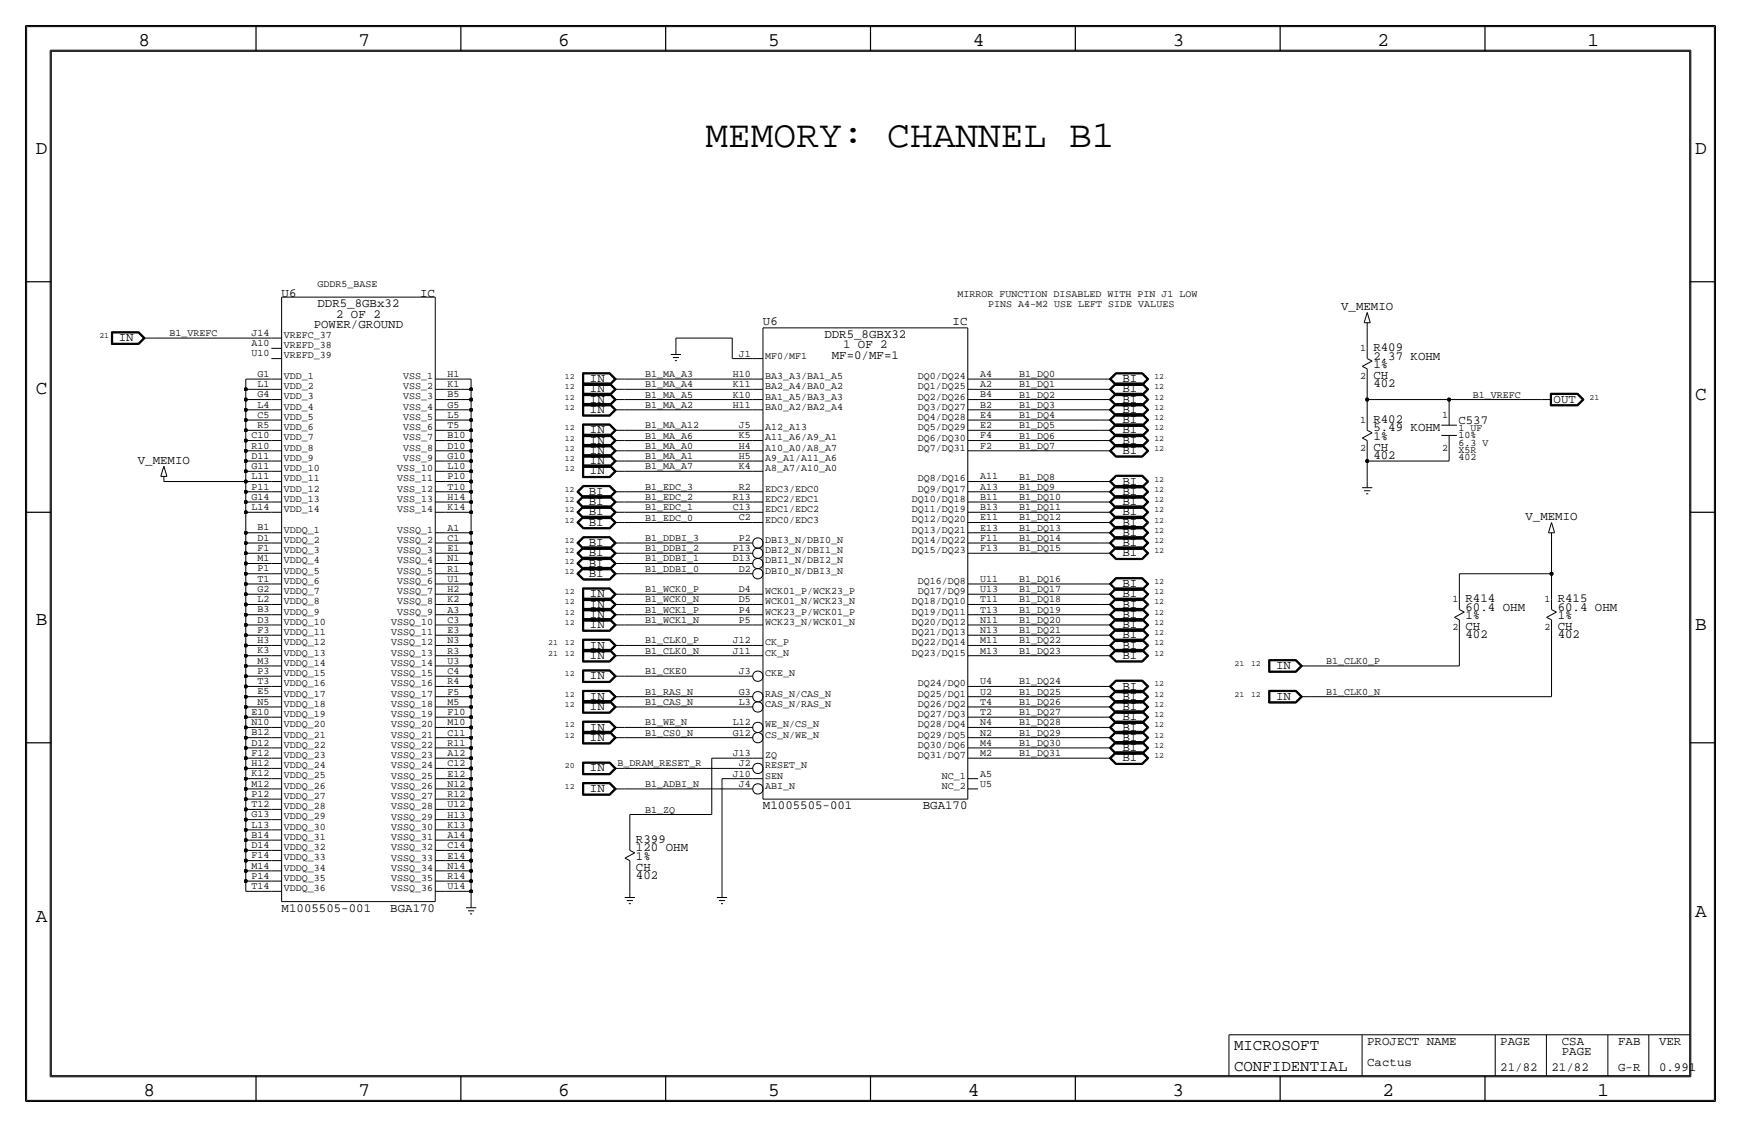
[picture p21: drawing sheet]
<svg xmlns="http://www.w3.org/2000/svg" width="432mm" height="279mm" viewBox="0 0 432 279" stroke-linecap="round" stroke-linejoin="round" font-family="sans-serif">
<defs><g id="words">
<text font-size="9.4" x="175" y="36.3">MEMORY: CHANNEL B1</text>
<g font-size="4.8">
<text x="34.3" y="11.4">8</text>
<text x="88.9" y="11.4">7</text>
<text x="138.5" y="11.4">6</text>
<text x="190.5" y="11.4">5</text>
<text x="241.3" y="11.4">4</text>
<text x="290.8" y="11.4">3</text>
<text x="341.6" y="11.4">2</text>
<text x="393.7" y="11.4">1</text>
<text x="8.9" y="38.1">D</text>
<text x="420.4" y="38.1">D</text>
<text x="8.9" y="97.8">C</text>
<text x="420.4" y="99.1">C</text>
<text x="8.9" y="154.9">B</text>
<text x="420.4" y="156.2">B</text>
<text x="420.4" y="227.3">A</text>
<text x="8.9" y="228.6">A</text>
<text x="35.6" y="271.8">8</text>
<text x="88.9" y="271.8">7</text>
<text x="138.4" y="271.8">6</text>
<text x="190.5" y="271.8">5</text>
<text x="240" y="271.8">4</text>
<text x="290.8" y="271.8">3</text>
<text x="342.9" y="271.8">2</text>
<text x="396.2" y="271.8">1</text>
</g>
<g font-size="3.9">
<text x="306.1" y="260.4">MICROSOFT</text>
<text x="306.1" y="265.4">CONFIDENTIAL</text>
</g>
<g font-size="3.1">
<text x="69.8" y="73.7">U6</text>
<text x="78.7" y="76.2">DDR5_8GBx32</text>
<text x="104.2" y="73.7">IC</text>
<text x="332.6" y="76.8">V_MEMIO</text>
<text x="77.8" y="81.3">POWER/GROUND</text>
<text x="83.4" y="78.7">2 OF 2</text>
<text x="189.2" y="80.5">U6</text>
<text x="204.5" y="83.8">DDR5_8GBX32</text>
<text x="236.3" y="80.5">IC</text>
<text x="29.5" y="84.6">IN</text>
<text x="206.3" y="88.9">MF=0/MF=1</text>
<text x="209.1" y="86.4">1 OF 2</text>
<text x="340.6" y="89.2">2.37 KOHM</text>
<text x="340.6" y="87.1">R409</text>
<text x="146.3" y="94.7">IN</text>
<text x="278.4" y="94.7">BI</text>
<text x="340.6" y="91.2">1%</text>
<text x="340.6" y="94">CH</text>
<text x="146.3" y="99.8">IN</text>
<text x="146.3" y="97.3">IN</text>
<text x="278.4" y="99.8">BI</text>
<text x="278.4" y="97.3">BI</text>
<text x="340.6" y="96">402</text>
<text x="385.3" y="99.8">OUT</text>
<text x="146.3" y="107.4">IN</text>
<text x="146.3" y="102.4">IN</text>
<text x="278.4" y="102.4">BI</text>
<text x="278.4" y="104.9">BI</text>
<text x="278.4" y="107.4">BI</text>
<text x="340.6" y="104.9">R402</text>
<text x="340.6" y="106.9">5.49 KOHM</text>
<text x="361.7" y="105.2">C537</text>
<text x="146.3" y="112.5">IN</text>
<text x="146.3" y="110">IN</text>
<text x="278.4" y="110">BI</text>
<text x="278.4" y="112.5">BI</text>
<text x="340.6" y="109">1%</text>
<text x="340.6" y="113.8">402</text>
<text x="340.6" y="111.8">CH</text>
<text x="34.2" y="114.9">V_MEMIO</text>
<text x="146.3" y="117.6">IN</text>
<text x="146.3" y="115.1">IN</text>
<text x="146.1" y="125.2">BI</text>
<text x="146.1" y="122.7">BI</text>
<text x="278.4" y="120.1">BI</text>
<text x="278.4" y="122.7">BI</text>
<text x="278.4" y="125.2">BI</text>
<text x="146.1" y="127.8">BI</text>
<text x="146.1" y="130.3">BI</text>
<text x="278.4" y="130.3">BI</text>
<text x="278.4" y="127.8">BI</text>
<text x="378.3" y="128.9">V_MEMIO</text>
<text x="146.1" y="137.9">BI</text>
<text x="146.1" y="135.4">BI</text>
<text x="278.4" y="132.8">BI</text>
<text x="278.4" y="135.4">BI</text>
<text x="278.4" y="137.9">BI</text>
<text x="146.1" y="140.5">BI</text>
<text x="146.1" y="143">BI</text>
<text x="146.3" y="148.1">IN</text>
<text x="278.4" y="145.5">BI</text>
<text x="278.4" y="148.1">BI</text>
<text x="363.5" y="149.4">R414</text>
<text x="386.3" y="149.4">R415</text>
<text x="146.3" y="155.7">IN</text>
<text x="146.3" y="153.2">IN</text>
<text x="146.3" y="150.6">IN</text>
<text x="278.4" y="155.7">BI</text>
<text x="278.4" y="153.2">BI</text>
<text x="278.4" y="150.6">BI</text>
<text x="363.5" y="153.4">1%</text>
<text x="363.5" y="151.4">60.4 OHM</text>
<text x="386.3" y="151.4">60.4 OHM</text>
<text x="386.3" y="153.4">1%</text>
<text x="146.3" y="160.8">IN</text>
<text x="278.4" y="158.2">BI</text>
<text x="278.4" y="160.8">BI</text>
<text x="363.5" y="158.2">402</text>
<text x="363.5" y="156.2">CH</text>
<text x="386.3" y="156.2">CH</text>
<text x="386.3" y="158.2">402</text>
<text x="146.3" y="163.3">IN</text>
<text x="278.4" y="163.3">BI</text>
<text x="316.5" y="165.9">IN</text>
<text x="146.3" y="168.4">IN</text>
<text x="146.3" y="173.5">IN</text>
<text x="278.4" y="170.9">BI</text>
<text x="278.4" y="173.5">BI</text>
<text x="316.5" y="173.5">IN</text>
<text x="146.3" y="176">IN</text>
<text x="278.4" y="178.6">BI</text>
<text x="278.4" y="176">BI</text>
<text x="146.3" y="181.1">IN</text>
<text x="146.3" y="183.6">IN</text>
<text x="278.4" y="183.6">BI</text>
<text x="278.4" y="181.1">BI</text>
<text x="146.3" y="191.3">IN</text>
<text x="278.4" y="186.2">BI</text>
<text x="278.4" y="188.7">BI</text>
<text x="146.3" y="196.3">IN</text>
<text x="189.2" y="200.7">M1005505-001</text>
<text x="228.9" y="200.7">BGA170</text>
<text x="157.7" y="209">R399</text>
<text x="157.7" y="213.1">1%</text>
<text x="157.7" y="211.1">120 OHM</text>
<text x="157.7" y="215.9">CH</text>
<text x="157.7" y="217.9">402</text>
<text x="69.9" y="226.1">M1005505-001</text>
<text x="96.8" y="226.1">BGA170</text>
<text x="339.1" y="259.1">PROJECT NAME</text>
<text x="372.1" y="259.1">PAGE</text>
<text x="387.4" y="259.1">CSA</text>
<text x="387.4" y="261.6">PAGE</text>
<text x="401.3" y="259.1">FAB</text>
<text x="411.5" y="259.1">VER</text>
<text x="339.1" y="264.2">Cactus</text>
<text x="372.1" y="265.4">21/82</text>
<text x="384.8" y="265.4">21/82</text>
<text x="401.3" y="265.4">G-R</text>
<text x="411.5" y="265.4">0.991</text>
</g>
<g font-size="2.5">
<text x="78.7" y="71.1">GDDR5_BASE</text>
<text x="237.5" y="73.7">MIRROR FUNCTION DISABLED WITH PIN J1 LOW</text>
<text x="245.1" y="76.2">PINS A4-M2 USE LEFT SIDE VALUES</text>
<text x="42" y="83.3">B1_VREFC</text>
<text x="62.3" y="83.3">J14</text>
<text x="70.4" y="83.8">VREFC_37</text>
<text x="62.3" y="88.4">U10</text>
<text x="62.3" y="85.8">A10</text>
<text x="70.4" y="88.9">VREFD_39</text>
<text x="70.4" y="86.3">VREFD_38</text>
<text x="183.2" y="88.4">J1</text>
<text x="189.7" y="88.9">MF0/MF1</text>
<text x="337.3" y="87.1">1</text>
<text x="63.8" y="95.9">L1</text>
<text x="63.8" y="93.4">G1</text>
<text x="70.4" y="93.9">VDD_1</text>
<text x="100" y="93.9">VSS_1</text>
<text x="111" y="96">K1</text>
<text x="111" y="93.4">H1</text>
<text x="160" y="93.5">B1_MA_A3</text>
<text x="181.7" y="93.5">H10</text>
<text x="189.7" y="94">BA3_A3/BA1_A5</text>
<text x="227.6" y="94">DQ0/DQ24</text>
<text x="243.1" y="93.5">A4</text>
<text x="252.7" y="93.5">B1_DQ0</text>
<text x="337.3" y="94">2</text>
<text x="63.8" y="101">L4</text>
<text x="63.8" y="98.5">G4</text>
<text x="70.4" y="101.5">VDD_4</text>
<text x="70.4" y="99">VDD_3</text>
<text x="70.4" y="96.5">VDD_2</text>
<text x="100" y="101.6">VSS_4</text>
<text x="100" y="99">VSS_3</text>
<text x="100" y="96.5">VSS_2</text>
<text x="111" y="101.1">G5</text>
<text x="111" y="98.5">B5</text>
<text x="160" y="98.6">B1_MA_A5</text>
<text x="160" y="101.1">B1_MA_A2</text>
<text x="160" y="96">B1_MA_A4</text>
<text x="181.7" y="96">K11</text>
<text x="181.7" y="98.5">K10</text>
<text x="181.7" y="101.1">H11</text>
<text x="189.7" y="96.5">BA2_A4/BA0_A2</text>
<text x="189.7" y="99">BA1_A5/BA3_A3</text>
<text x="189.7" y="101.6">BA0_A2/BA2_A4</text>
<text x="227.6" y="101.6">DQ3/DQ27</text>
<text x="227.6" y="99">DQ2/DQ26</text>
<text x="227.6" y="96.5">DQ1/DQ25</text>
<text x="243.1" y="101.1">B2</text>
<text x="243.1" y="98.5">B4</text>
<text x="243.1" y="96">A2</text>
<text x="252.7" y="96">B1_DQ1</text>
<text x="252.7" y="101.1">B1_DQ3</text>
<text x="252.7" y="98.6">B1_DQ2</text>
<text x="365.3" y="98.6">B1_VREFC</text>
<text x="63.8" y="106.1">R5</text>
<text x="63.8" y="103.6">C5</text>
<text x="70.4" y="106.6">VDD_6</text>
<text x="70.4" y="104.1">VDD_5</text>
<text x="100" y="106.7">VSS_6</text>
<text x="100" y="104.1">VSS_5</text>
<text x="111" y="106.1">T5</text>
<text x="111" y="103.6">L5</text>
<text x="160" y="106.2">B1_MA_A12</text>
<text x="183.2" y="106.2">J5</text>
<text x="189.7" y="106.7">A12_A13</text>
<text x="227.6" y="106.7">DQ5/DQ29</text>
<text x="227.6" y="104.1">DQ4/DQ28</text>
<text x="243.1" y="106.2">E2</text>
<text x="243.1" y="103.6">E4</text>
<text x="252.7" y="103.6">B1_DQ4</text>
<text x="252.7" y="106.2">B1_DQ5</text>
<text x="337.3" y="104.9">1</text>
<text x="357.7" y="103.6">1</text>
<text x="361.7" y="106.9">1 UF</text>
<text x="62.3" y="113.7">D11</text>
<text x="62.3" y="111.2">R10</text>
<text x="62.3" y="108.7">C10</text>
<text x="70.4" y="111.7">VDD_8</text>
<text x="70.4" y="109.2">VDD_7</text>
<text x="100" y="111.7">VSS_8</text>
<text x="100" y="109.2">VSS_7</text>
<text x="111" y="113.8">G10</text>
<text x="111" y="111.2">D10</text>
<text x="111" y="108.7">B10</text>
<text x="160" y="108.7">B1_MA_A6</text>
<text x="160" y="111.3">B1_MA_A0</text>
<text x="160" y="113.8">B1_MA_A1</text>
<text x="183.2" y="108.7">K5</text>
<text x="183.2" y="111.3">H4</text>
<text x="183.2" y="113.8">H5</text>
<text x="189.7" y="109.2">A11_A6/A9_A1</text>
<text x="189.7" y="111.7">A10_A0/A8_A7</text>
<text x="227.6" y="111.7">DQ7/DQ31</text>
<text x="227.6" y="109.2">DQ6/DQ30</text>
<text x="243.1" y="111.2">F2</text>
<text x="243.1" y="108.7">F4</text>
<text x="252.7" y="108.7">B1_DQ6</text>
<text x="252.7" y="111.3">B1_DQ7</text>
<text x="337.3" y="111.8">2</text>
<text x="357.7" y="111.8">2</text>
<text x="361.7" y="112.3">X5R</text>
<text x="361.7" y="110.5">6.3 V</text>
<text x="361.7" y="108.7">10%</text>
<text x="62.3" y="118.8">L11</text>
<text x="62.3" y="116.3">G11</text>
<text x="70.4" y="119.3">VDD_11</text>
<text x="70.4" y="116.8">VDD_10</text>
<text x="70.4" y="114.2">VDD_9</text>
<text x="98.5" y="119.4">VSS_11</text>
<text x="98.5" y="116.8">VSS_10</text>
<text x="100" y="114.3">VSS_9</text>
<text x="111" y="118.8">P10</text>
<text x="111" y="116.3">L10</text>
<text x="160" y="116.3">B1_MA_A7</text>
<text x="183.2" y="116.3">K4</text>
<text x="189.7" y="114.3">A9_A1/A11_A6</text>
<text x="189.7" y="116.8">A8_A7/A10_A0</text>
<text x="227.6" y="119.4">DQ8/DQ16</text>
<text x="243.1" y="118.9">A11</text>
<text x="252.7" y="118.9">B1_DQ8</text>
<text x="361.7" y="114">402</text>
<text x="62.3" y="123.9">G14</text>
<text x="62.3" y="121.4">P11</text>
<text x="70.4" y="124.4">VDD_13</text>
<text x="70.4" y="121.9">VDD_12</text>
<text x="98.5" y="124.4">VSS_13</text>
<text x="98.5" y="121.9">VSS_12</text>
<text x="111" y="123.9">H14</text>
<text x="111" y="121.4">T10</text>
<text x="160" y="121.4">B1_EDC_3</text>
<text x="160" y="124">B1_EDC_2</text>
<text x="181.7" y="124">R13</text>
<text x="183.2" y="121.4">R2</text>
<text x="189.7" y="121.9">EDC3/EDC0</text>
<text x="189.7" y="124.5">EDC2/EDC1</text>
<text x="226.1" y="124.4">DQ10/DQ18</text>
<text x="227.6" y="121.9">DQ9/DQ17</text>
<text x="243.1" y="123.9">B11</text>
<text x="243.1" y="121.4">A13</text>
<text x="252.7" y="121.4">B1_DQ9</text>
<text x="252.7" y="124">B1_DQ10</text>
<text x="62.3" y="126.4">L14</text>
<text x="63.8" y="131.5">B1</text>
<text x="70.4" y="126.9">VDD_14</text>
<text x="98.5" y="127">VSS_14</text>
<text x="111" y="131.6">A1</text>
<text x="111" y="126.5">K14</text>
<text x="160" y="129">B1_EDC_0</text>
<text x="160" y="126.5">B1_EDC_1</text>
<text x="181.7" y="126.5">C13</text>
<text x="183.2" y="129">C2</text>
<text x="189.7" y="127">EDC1/EDC2</text>
<text x="189.7" y="129.5">EDC0/EDC3</text>
<text x="226.1" y="129.5">DQ12/DQ20</text>
<text x="226.1" y="127">DQ11/DQ19</text>
<text x="243.1" y="131.6">E13</text>
<text x="243.1" y="129">E11</text>
<text x="243.1" y="126.5">B13</text>
<text x="252.7" y="126.5">B1_DQ11</text>
<text x="252.7" y="129">B1_DQ12</text>
<text x="252.7" y="131.6">B1_DQ13</text>
<text x="63.8" y="136.6">F1</text>
<text x="63.8" y="134.1">D1</text>
<text x="70.4" y="137.1">VDDQ_3</text>
<text x="70.4" y="134.6">VDDQ_2</text>
<text x="70.4" y="132">VDDQ_1</text>
<text x="98.5" y="137.1">VSSQ_3</text>
<text x="98.5" y="134.6">VSSQ_2</text>
<text x="98.5" y="132.1">VSSQ_1</text>
<text x="111" y="136.6">E1</text>
<text x="111" y="134.1">C1</text>
<text x="160" y="134.1">B1_DDBI_3</text>
<text x="160" y="136.7">B1_DDBI_2</text>
<text x="181.7" y="136.6">P13</text>
<text x="183.2" y="134.1">P2</text>
<text x="189.7" y="134.6">DBI3_N/DBI0_N</text>
<text x="189.7" y="137.1">DBI2_N/DBI1_N</text>
<text x="226.1" y="137.2">DQ15/DQ23</text>
<text x="226.1" y="134.6">DQ14/DQ22</text>
<text x="226.1" y="132.1">DQ13/DQ21</text>
<text x="243.1" y="136.6">F13</text>
<text x="243.1" y="134.1">F11</text>
<text x="252.7" y="134.1">B1_DQ14</text>
<text x="252.7" y="136.7">B1_DQ15</text>
<text x="63.8" y="141.7">P1</text>
<text x="63.8" y="139.1">M1</text>
<text x="70.4" y="142.2">VDDQ_5</text>
<text x="70.4" y="139.6">VDDQ_4</text>
<text x="98.5" y="142.2">VSSQ_5</text>
<text x="98.5" y="139.7">VSSQ_4</text>
<text x="111" y="141.7">R1</text>
<text x="111" y="139.2">N1</text>
<text x="160" y="139.2">B1_DDBI_1</text>
<text x="160" y="141.7">B1_DDBI_0</text>
<text x="181.7" y="139.2">D13</text>
<text x="183.2" y="141.7">D2</text>
<text x="189.7" y="139.7">DBI1_N/DBI2_N</text>
<text x="189.7" y="142.2">DBI0_N/DBI3_N</text>
<text x="63.8" y="149.3">L2</text>
<text x="63.8" y="146.8">G2</text>
<text x="63.8" y="144.2">T1</text>
<text x="70.4" y="149.8">VDDQ_8</text>
<text x="70.4" y="147.3">VDDQ_7</text>
<text x="70.4" y="144.7">VDDQ_6</text>
<text x="98.5" y="149.8">VSSQ_8</text>
<text x="98.5" y="147.3">VSSQ_7</text>
<text x="98.5" y="144.8">VSSQ_6</text>
<text x="111" y="149.3">K2</text>
<text x="111" y="146.8">H2</text>
<text x="111" y="144.3">U1</text>
<text x="160" y="149.4">B1_WCK0_N</text>
<text x="160" y="146.8">B1_WCK0_P</text>
<text x="183.2" y="146.8">D4</text>
<text x="183.2" y="149.4">D5</text>
<text x="189.7" y="149.9">WCK01_N/WCK23_N</text>
<text x="189.7" y="147.3">WCK01_P/WCK23_P</text>
<text x="226.1" y="149.9">DQ18/DQ10</text>
<text x="227.6" y="147.3">DQ17/DQ9</text>
<text x="227.6" y="144.8">DQ16/DQ8</text>
<text x="243.1" y="149.4">T11</text>
<text x="243.1" y="146.8">U13</text>
<text x="243.1" y="144.3">U11</text>
<text x="252.7" y="144.3">B1_DQ16</text>
<text x="252.7" y="146.8">B1_DQ17</text>
<text x="252.7" y="149.4">B1_DQ18</text>
<text x="360.2" y="149.4">1</text>
<text x="383.1" y="149.4">1</text>
<text x="63.8" y="154.4">D3</text>
<text x="63.8" y="151.8">B3</text>
<text x="70.4" y="154.9">VDDQ_10</text>
<text x="70.4" y="152.4">VDDQ_9</text>
<text x="97" y="154.9">VSSQ_10</text>
<text x="98.5" y="152.4">VSSQ_9</text>
<text x="111" y="154.4">C3</text>
<text x="111" y="151.9">A3</text>
<text x="160" y="154.4">B1_WCK1_N</text>
<text x="160" y="151.9">B1_WCK1_P</text>
<text x="183.2" y="151.9">P4</text>
<text x="183.2" y="154.4">P5</text>
<text x="189.7" y="154.9">WCK23_N/WCK01_N</text>
<text x="189.7" y="152.4">WCK23_P/WCK01_P</text>
<text x="226.1" y="154.9">DQ20/DQ12</text>
<text x="226.1" y="152.4">DQ19/DQ11</text>
<text x="243.1" y="154.4">N11</text>
<text x="243.1" y="151.9">T13</text>
<text x="252.7" y="151.9">B1_DQ19</text>
<text x="252.7" y="154.4">B1_DQ20</text>
<text x="63.8" y="159.5">H3</text>
<text x="63.8" y="156.9">F3</text>
<text x="70.4" y="160">VDDQ_12</text>
<text x="70.4" y="157.4">VDDQ_11</text>
<text x="97" y="160">VSSQ_12</text>
<text x="97" y="157.5">VSSQ_11</text>
<text x="111" y="159.5">N3</text>
<text x="111" y="157">E3</text>
<text x="160" y="159.5">B1_CLK0_P</text>
<text x="181.7" y="159.5">J12</text>
<text x="189.7" y="160">CK_P</text>
<text x="226.1" y="160">DQ22/DQ14</text>
<text x="226.1" y="157.5">DQ21/DQ13</text>
<text x="243.1" y="159.5">M11</text>
<text x="243.1" y="157">N13</text>
<text x="252.7" y="157">B1_DQ21</text>
<text x="252.7" y="159.5">B1_DQ22</text>
<text x="360.2" y="156.2">2</text>
<text x="383.1" y="156.2">2</text>
<text x="63.8" y="167.1">P3</text>
<text x="63.8" y="164.5">M3</text>
<text x="63.8" y="162">K3</text>
<text x="70.4" y="167.6">VDDQ_15</text>
<text x="70.4" y="165.1">VDDQ_14</text>
<text x="70.4" y="162.5">VDDQ_13</text>
<text x="97" y="167.6">VSSQ_15</text>
<text x="97" y="165.1">VSSQ_14</text>
<text x="97" y="162.5">VSSQ_13</text>
<text x="111" y="167.1">C4</text>
<text x="111" y="164.6">U3</text>
<text x="111" y="162">R3</text>
<text x="160" y="162.1">B1_CLK0_N</text>
<text x="160" y="167.1">B1_CKE0</text>
<text x="181.7" y="162">J11</text>
<text x="183.2" y="167.1">J3</text>
<text x="189.7" y="167.6">CKE_N</text>
<text x="189.7" y="162.5">CK_N</text>
<text x="226.1" y="162.6">DQ23/DQ15</text>
<text x="243.1" y="162.1">M13</text>
<text x="252.7" y="162.1">B1_DQ23</text>
<text x="328.9" y="164.6">B1_CLK0_P</text>
<text x="63.8" y="172.2">E5</text>
<text x="63.8" y="169.6">T3</text>
<text x="70.4" y="172.7">VDDQ_17</text>
<text x="70.4" y="170.1">VDDQ_16</text>
<text x="97" y="172.7">VSSQ_17</text>
<text x="97" y="170.2">VSSQ_16</text>
<text x="111" y="172.2">F5</text>
<text x="111" y="169.7">R4</text>
<text x="160" y="172.2">B1_RAS_N</text>
<text x="183.2" y="172.2">G3</text>
<text x="189.7" y="172.7">RAS_N/CAS_N</text>
<text x="227.6" y="172.7">DQ25/DQ1</text>
<text x="227.6" y="170.2">DQ24/DQ0</text>
<text x="243.1" y="172.2">U2</text>
<text x="243.1" y="169.7">U4</text>
<text x="252.7" y="169.7">B1_DQ24</text>
<text x="252.7" y="172.2">B1_DQ25</text>
<text x="328.9" y="172.2">B1_CLK0_N</text>
<text x="62.3" y="179.8">N10</text>
<text x="62.3" y="177.3">E10</text>
<text x="63.8" y="174.7">N5</text>
<text x="70.4" y="177.8">VDDQ_19</text>
<text x="70.4" y="175.2">VDDQ_18</text>
<text x="97" y="177.8">VSSQ_19</text>
<text x="97" y="175.2">VSSQ_18</text>
<text x="111" y="179.8">M10</text>
<text x="111" y="177.3">F10</text>
<text x="111" y="174.7">M5</text>
<text x="160" y="179.8">B1_WE_N</text>
<text x="160" y="174.8">B1_CAS_N</text>
<text x="181.7" y="179.8">L12</text>
<text x="183.2" y="174.7">L3</text>
<text x="189.7" y="175.2">CAS_N/RAS_N</text>
<text x="227.6" y="177.8">DQ27/DQ3</text>
<text x="227.6" y="175.3">DQ26/DQ2</text>
<text x="243.1" y="179.8">N4</text>
<text x="243.1" y="177.3">T2</text>
<text x="243.1" y="174.8">T4</text>
<text x="252.7" y="177.3">B1_DQ27</text>
<text x="252.7" y="179.8">B1_DQ28</text>
<text x="252.7" y="174.8">B1_DQ26</text>
<text x="62.3" y="184.9">D12</text>
<text x="62.3" y="182.3">B12</text>
<text x="70.4" y="185.4">VDDQ_22</text>
<text x="70.4" y="182.8">VDDQ_21</text>
<text x="70.4" y="180.3">VDDQ_20</text>
<text x="97" y="185.4">VSSQ_22</text>
<text x="97" y="182.9">VSSQ_21</text>
<text x="97" y="180.3">VSSQ_20</text>
<text x="111" y="184.9">R11</text>
<text x="111" y="182.4">C11</text>
<text x="160" y="182.4">B1_CS0_N</text>
<text x="181.7" y="182.4">G12</text>
<text x="189.7" y="180.3">WE_N/CS_N</text>
<text x="189.7" y="182.9">CS_N/WE_N</text>
<text x="227.6" y="185.4">DQ30/DQ6</text>
<text x="227.6" y="182.9">DQ29/DQ5</text>
<text x="227.6" y="180.3">DQ28/DQ4</text>
<text x="243.1" y="184.9">M4</text>
<text x="243.1" y="182.4">N2</text>
<text x="252.7" y="182.4">B1_DQ29</text>
<text x="252.7" y="184.9">B1_DQ30</text>
<text x="62.3" y="190">H12</text>
<text x="62.3" y="187.4">F12</text>
<text x="70.4" y="190.5">VDDQ_24</text>
<text x="70.4" y="187.9">VDDQ_23</text>
<text x="97" y="190.5">VSSQ_24</text>
<text x="97" y="188">VSSQ_23</text>
<text x="111" y="190">C12</text>
<text x="111" y="187.4">A12</text>
<text x="153.2" y="190">B_DRAM_RESET_R</text>
<text x="181.7" y="187.5">J13</text>
<text x="183.2" y="190">J2</text>
<text x="189.7" y="188">ZQ</text>
<text x="189.7" y="190.5">RESET_N</text>
<text x="227.6" y="188">DQ31/DQ7</text>
<text x="243.1" y="187.5">M2</text>
<text x="252.7" y="187.5">B1_DQ31</text>
<text x="62.3" y="197.6">P12</text>
<text x="62.3" y="195">M12</text>
<text x="62.3" y="192.5">K12</text>
<text x="70.4" y="195.5">VDDQ_26</text>
<text x="70.4" y="193">VDDQ_25</text>
<text x="97" y="195.6">VSSQ_26</text>
<text x="97" y="193">VSSQ_25</text>
<text x="111" y="197.6">R12</text>
<text x="111" y="195.1">N12</text>
<text x="111" y="192.5">E12</text>
<text x="160" y="195.1">B1_ADBI_N</text>
<text x="181.7" y="192.5">J10</text>
<text x="183.2" y="195.1">J4</text>
<text x="189.7" y="193">SEN</text>
<text x="189.7" y="195.6">ABI_N</text>
<text x="233.6" y="195.6">NC_2</text>
<text x="233.6" y="193">NC_1</text>
<text x="243.1" y="195.1">U5</text>
<text x="243.1" y="192.5">A5</text>
<text x="62.3" y="202.7">G13</text>
<text x="62.3" y="200.1">T12</text>
<text x="70.4" y="203.2">VDDQ_29</text>
<text x="70.4" y="200.6">VDDQ_28</text>
<text x="70.4" y="198.1">VDDQ_27</text>
<text x="97" y="203.2">VSSQ_29</text>
<text x="97" y="200.7">VSSQ_28</text>
<text x="97" y="198.1">VSSQ_27</text>
<text x="111" y="202.7">H13</text>
<text x="111" y="200.1">U12</text>
<text x="160" y="201.4">B1_ZQ</text>
<text x="62.3" y="207.7">B14</text>
<text x="62.3" y="205.2">L13</text>
<text x="70.4" y="208.2">VDDQ_31</text>
<text x="70.4" y="205.7">VDDQ_30</text>
<text x="97" y="208.3">VSSQ_31</text>
<text x="97" y="205.7">VSSQ_30</text>
<text x="111" y="207.8">A14</text>
<text x="111" y="205.2">K13</text>
<text x="62.3" y="215.4">M14</text>
<text x="62.3" y="212.8">F14</text>
<text x="62.3" y="210.3">D14</text>
<text x="70.4" y="215.9">VDDQ_34</text>
<text x="70.4" y="213.3">VDDQ_33</text>
<text x="70.4" y="210.8">VDDQ_32</text>
<text x="97" y="215.9">VSSQ_34</text>
<text x="97" y="213.4">VSSQ_33</text>
<text x="97" y="210.8">VSSQ_32</text>
<text x="111" y="215.4">N14</text>
<text x="111" y="212.9">E14</text>
<text x="111" y="210.3">C14</text>
<text x="62.3" y="220.4">T14</text>
<text x="62.3" y="217.9">P14</text>
<text x="70.4" y="220.9">VDDQ_36</text>
<text x="70.4" y="218.4">VDDQ_35</text>
<text x="97" y="221">VSSQ_36</text>
<text x="97" y="218.4">VSSQ_35</text>
<text x="111" y="220.5">U14</text>
<text x="111" y="217.9">R14</text>
</g>
<g font-size="2">
<text x="24.6" y="83.8">21</text>
<text x="140.1" y="94">12</text>
<text x="286.3" y="94">12</text>
<text x="140.1" y="101.6">12</text>
<text x="140.1" y="99.1">12</text>
<text x="140.1" y="96.5">12</text>
<text x="286.3" y="101.6">12</text>
<text x="286.3" y="99.1">12</text>
<text x="286.3" y="96.5">12</text>
<text x="394.3" y="99.1">21</text>
<text x="140.1" y="106.7">12</text>
<text x="286.3" y="104.1">12</text>
<text x="286.3" y="106.7">12</text>
<text x="140.1" y="111.8">12</text>
<text x="140.1" y="109.2">12</text>
<text x="286.3" y="109.2">12</text>
<text x="286.3" y="111.8">12</text>
<text x="140.1" y="116.8">12</text>
<text x="140.1" y="114.3">12</text>
<text x="286.3" y="119.4">12</text>
<text x="140.1" y="124.5">12</text>
<text x="140.1" y="121.9">12</text>
<text x="286.3" y="121.9">12</text>
<text x="286.3" y="124.5">12</text>
<text x="140.1" y="127">12</text>
<text x="140.1" y="129.5">12</text>
<text x="286.3" y="129.5">12</text>
<text x="286.3" y="127">12</text>
<text x="140.1" y="137.2">12</text>
<text x="140.1" y="134.6">12</text>
<text x="286.3" y="132.1">12</text>
<text x="286.3" y="134.6">12</text>
<text x="286.3" y="137.2">12</text>
<text x="140.1" y="139.7">12</text>
<text x="140.1" y="142.2">12</text>
<text x="140.1" y="149.9">12</text>
<text x="140.1" y="147.3">12</text>
<text x="286.3" y="144.8">12</text>
<text x="286.3" y="147.3">12</text>
<text x="286.3" y="149.9">12</text>
<text x="140.1" y="154.9">12</text>
<text x="140.1" y="152.4">12</text>
<text x="286.3" y="154.9">12</text>
<text x="286.3" y="152.4">12</text>
<text x="136" y="160">21</text>
<text x="140.1" y="160">12</text>
<text x="286.3" y="157.5">12</text>
<text x="286.3" y="160">12</text>
<text x="136" y="162.6">21</text>
<text x="140.1" y="167.6">12</text>
<text x="140.1" y="162.6">12</text>
<text x="286.3" y="162.6">12</text>
<text x="306.2" y="165.1">21</text>
<text x="310.3" y="165.1">12</text>
<text x="140.1" y="172.7">12</text>
<text x="286.3" y="170.2">12</text>
<text x="286.3" y="172.7">12</text>
<text x="306.2" y="172.7">21</text>
<text x="310.3" y="172.7">12</text>
<text x="140.1" y="175.3">12</text>
<text x="286.3" y="177.8">12</text>
<text x="286.3" y="175.3">12</text>
<text x="140.1" y="180.3">12</text>
<text x="140.1" y="182.9">12</text>
<text x="286.3" y="185.4">12</text>
<text x="286.3" y="182.9">12</text>
<text x="286.3" y="180.3">12</text>
<text x="140.1" y="190.5">20</text>
<text x="286.3" y="188">12</text>
<text x="140.1" y="195.6">12</text>
</g>
</g></defs>
<!-- layer: Nets -->
<g fill="none" stroke="#000" stroke-width=".25">
<path d="M38.1 83.8h29.2zM61 99.1v2.5zM61 99.1h6.3zM61 96.5v2.6zM61 96.5h6.3zM61 94v2.5zM61 94h6.3zM110.5 99.1h6.3zM110.5 96.5h6.3zM110.5 94h6.3zM116.8 99.1v2.5zM116.8 96.5v2.6z"/>
<path d="M116.8 94v2.5zM154.9 96.5h31.8zM154.9 99.1h31.8zM154.9 94h31.8zM167.6 83.8v2.6zM167.6 83.8h14zM181.6 83.8v5.1zM181.6 88.9h5.1zM242.6 99.1h30.4zM242.6 96.5h30.4zM242.6 94h30.4zM339.1 99.1h20.3z"/>
<path d="M339.1 94v5.1zM339.1 99.1v5zM339.1 81.3v5.1zM359.4 99.1h22.9zM359.4 99.1v2.5zM40.6 119.4h20.4zM61 119.4v2.5zM61 119.4h6.3zM61 116.8v2.6zM61 116.8h6.3zM61 114.3v2.5zM61 111.8v2.5z"/>
<path d="M61 114.3h6.3zM61 111.8h6.3zM61 109.2v2.6zM61 109.2h6.3zM61 106.7v2.5zM61 106.7h6.3zM61 104.1v2.6zM61 104.1h6.3zM61 101.6v2.5zM61 101.6h6.3zM110.5 119.4h6.3zM110.5 116.8h6.3z"/>
<path d="M110.5 114.3h6.3zM110.5 111.8h6.3zM110.5 109.2h6.3zM110.5 106.7h6.3zM110.5 104.1h6.3zM110.5 101.6h6.3zM116.8 119.4v2.5zM116.8 116.8v2.6zM116.8 114.3v2.5zM116.8 111.8v2.5zM116.8 109.2v2.6zM116.8 106.7v2.5z"/>
<path d="M116.8 104.1v2.6zM116.8 101.6v2.5zM154.9 109.2h31.8zM154.9 101.6h31.8zM154.9 116.8h31.8zM154.9 114.3h31.8zM154.9 111.8h31.8zM154.9 106.7h31.8zM242.6 119.4h30.4zM242.6 111.8h30.4zM242.6 109.2h30.4zM242.6 106.7h30.4z"/>
<path d="M242.6 104.1h30.4zM242.6 101.6h30.4zM339.1 114.3h20.3zM339.1 111.8v2.5zM339.1 114.3v5.1zM359.4 111.8v2.5zM61 139.7v2.5zM61 137.2v2.5zM61 139.7h6.3zM61 137.2h6.3zM61 134.6v2.6zM61 134.6h6.3z"/>
<path d="M61 132.1v2.5zM61 132.1h6.3zM61 127v5.1zM61 124.5v2.5zM61 127h6.3zM61 124.5h6.3zM61 121.9v2.6zM61 121.9h6.3zM110.5 139.7h6.3zM110.5 137.2h6.3zM110.5 134.6h6.3zM110.5 132.1h6.3z"/>
<path d="M110.5 127h6.3zM110.5 124.5h6.3zM110.5 121.9h6.3zM116.8 139.7v2.5zM116.8 137.2v2.5zM116.8 134.6v2.6zM116.8 132.1v2.5zM116.8 127v5.1zM116.8 124.5v2.5zM116.8 121.9v2.6zM154.9 129.5h31.8zM154.9 137.2h31.8z"/>
<path d="M154.9 124.5h31.8zM154.9 127h31.8zM154.9 139.7h31.8zM154.9 134.6h31.8zM154.9 121.9h31.8zM242.6 137.2h30.4zM242.6 134.6h30.4zM242.6 132.1h30.4zM242.6 129.5h30.4zM242.6 127h30.4zM242.6 124.5h30.4zM242.6 121.9h30.4z"/>
<path d="M384.8 133.3v8.9zM61 157.5v2.5zM61 157.5h6.3zM61 154.9v2.6zM61 154.9h6.3zM61 152.4v2.5zM61 149.9v2.5zM61 152.4h6.3zM61 149.9h6.3zM61 147.3v2.6zM61 147.3h6.3zM61 144.8v2.5z"/>
<path d="M61 144.8h6.3zM61 142.2v2.6zM61 142.2h6.3zM110.5 157.5h6.3zM110.5 154.9h6.3zM110.5 152.4h6.3zM110.5 149.9h6.3zM110.5 147.3h6.3zM110.5 144.8h6.3zM110.5 142.2h6.3zM116.8 157.5v2.5zM116.8 154.9v2.6z"/>
<path d="M116.8 152.4v2.5zM116.8 149.9v2.5zM116.8 147.3v2.6zM116.8 144.8v2.5zM116.8 142.2v2.6zM154.9 154.9h31.8zM154.9 149.9h31.8zM154.9 142.2h31.8zM154.9 147.3h31.8zM154.9 152.4h31.8zM242.6 157.5h30.4zM242.6 154.9h30.4z"/>
<path d="M242.6 152.4h30.4zM242.6 149.9h30.4zM242.6 147.3h30.4zM242.6 144.8h30.4zM361.9 156.2v8.9zM361.9 142.2v6.4zM361.9 142.2h22.9zM384.8 156.2v16.5zM384.8 142.2v6.4zM61 177.8v2.5zM61 177.8h6.3zM61 175.3v2.5z"/>
<path d="M61 175.3h6.3zM61 172.7v2.6zM61 172.7h6.3zM61 170.2v2.5zM61 170.2h6.3zM61 167.6v2.6zM61 165.1v2.5zM61 167.6h6.3zM61 165.1h6.3zM61 162.6v2.5zM61 162.6h6.3zM61 160v2.6z"/>
<path d="M61 160h6.3zM110.5 177.8h6.3zM110.5 175.3h6.3zM110.5 172.7h6.3zM110.5 170.2h6.3zM110.5 167.6h6.3zM110.5 165.1h6.3zM110.5 162.6h6.3zM110.5 160h6.3zM116.8 177.8v2.5zM116.8 175.3v2.5zM116.8 172.7v2.6z"/>
<path d="M116.8 170.2v2.5zM116.8 167.6v2.6zM116.8 165.1v2.5zM116.8 162.6v2.5zM116.8 160v2.6zM154.9 175.3h31.8zM154.9 172.7h31.8zM154.9 162.6h31.8zM154.9 167.6h31.8zM154.9 160h31.8zM242.6 175.3h30.4zM242.6 177.8h30.4z"/>
<path d="M242.6 162.6h30.4zM242.6 160h30.4zM242.6 172.7h30.4zM242.6 170.2h30.4zM325.1 165.1h36.8zM325.1 172.7h59.7zM61 198.1v2.6zM61 198.1h6.3zM61 195.6v2.5zM61 195.6h6.3zM61 193v2.6zM61 190.5v2.5z"/>
<path d="M61 193h6.3zM61 190.5h6.3zM61 188v2.5zM61 188h6.3zM61 185.4v2.6zM61 185.4h6.3zM61 182.9v2.5zM61 182.9h6.3zM61 180.3v2.6zM61 180.3h6.3zM110.5 198.1h6.3zM110.5 195.6h6.3z"/>
<path d="M110.5 193h6.3zM110.5 190.5h6.3zM110.5 188h6.3zM110.5 185.4h6.3zM110.5 182.9h6.3zM110.5 180.3h6.3zM116.8 198.1v2.6zM116.8 195.6v2.5zM116.8 193v2.6zM116.8 190.5v2.5zM116.8 188v2.5zM116.8 185.4v2.6z"/>
<path d="M116.8 182.9v2.5zM116.8 180.3v2.6zM154.9 190.5h31.8zM154.9 182.9h31.8zM154.9 180.3h31.8zM154.9 195.6h31.8zM176.5 188v13.9zM176.5 188h10.2zM179.1 193v28zM179.1 193h7.6zM242.6 185.4h30.4zM242.6 182.9h30.4z"/>
<path d="M242.6 180.3h30.4zM242.6 188h30.4zM61 218.4v2.6zM61 215.9v2.5zM61 218.4h6.3zM61 215.9h6.3zM61 213.4v2.5zM61 213.4h6.3zM61 210.8v2.6zM61 210.8h6.3zM61 208.3v2.5zM61 208.3h6.3z"/>
<path d="M61 205.7v2.6zM61 203.2v2.5zM61 205.7h6.3zM61 203.2h6.3zM61 200.7v2.5zM61 200.7h6.3zM110.5 218.4h6.3zM110.5 215.9h6.3zM110.5 213.4h6.3zM110.5 210.8h6.3zM110.5 208.3h6.3zM110.5 205.7h6.3z"/>
<path d="M110.5 203.2h6.3zM110.5 200.7h6.3zM116.8 218.4v2.6zM116.8 215.9v2.5zM116.8 213.4v2.5zM116.8 210.8v2.6zM116.8 208.3v2.5zM116.8 205.7v2.6zM116.8 203.2v2.5zM116.8 200.7v2.5zM156.2 215.9v5.1zM156.2 201.9v6.4z"/>
<path d="M156.2 201.9h20.3zM61 221h6.3zM110.5 221h6.3zM116.8 221v2.5z"/>
</g>
<g fill="#000" stroke="#000" stroke-width=".25">
<circle cx="61" cy="96.5" r=".41"/>
<circle cx="61" cy="99.1" r=".41"/>
<circle cx="116.8" cy="96.5" r=".41"/>
<circle cx="116.8" cy="99.1" r=".41"/>
<circle cx="339.1" cy="99.1" r=".41"/>
<circle cx="359.4" cy="99.1" r=".41"/>
<circle cx="61" cy="101.6" r=".41"/>
<circle cx="61" cy="104.1" r=".41"/>
<circle cx="61" cy="114.3" r=".41"/>
<circle cx="61" cy="109.2" r=".41"/>
<circle cx="61" cy="106.7" r=".41"/>
<circle cx="61" cy="111.8" r=".41"/>
<circle cx="61" cy="116.8" r=".41"/>
<circle cx="61" cy="119.4" r=".41"/>
<circle cx="116.8" cy="109.2" r=".41"/>
<circle cx="116.8" cy="111.8" r=".41"/>
<circle cx="116.8" cy="119.4" r=".41"/>
<circle cx="116.8" cy="104.1" r=".41"/>
<circle cx="116.8" cy="114.3" r=".41"/>
<circle cx="116.8" cy="116.8" r=".41"/>
<circle cx="116.8" cy="101.6" r=".41"/>
<circle cx="116.8" cy="106.7" r=".41"/>
<circle cx="339.1" cy="114.3" r=".41"/>
<circle cx="61" cy="127" r=".41"/>
<circle cx="61" cy="132.1" r=".41"/>
<circle cx="61" cy="121.9" r=".41"/>
<circle cx="61" cy="124.5" r=".41"/>
<circle cx="61" cy="134.6" r=".41"/>
<circle cx="61" cy="137.2" r=".41"/>
<circle cx="61" cy="139.7" r=".41"/>
<circle cx="116.8" cy="127" r=".41"/>
<circle cx="116.8" cy="134.6" r=".41"/>
<circle cx="116.8" cy="124.5" r=".41"/>
<circle cx="116.8" cy="121.9" r=".41"/>
<circle cx="116.8" cy="137.2" r=".41"/>
<circle cx="116.8" cy="132.1" r=".41"/>
<circle cx="116.8" cy="139.7" r=".41"/>
<circle cx="61" cy="142.2" r=".41"/>
<circle cx="61" cy="149.9" r=".41"/>
<circle cx="61" cy="144.8" r=".41"/>
<circle cx="61" cy="154.9" r=".41"/>
<circle cx="61" cy="147.3" r=".41"/>
<circle cx="61" cy="152.4" r=".41"/>
<circle cx="61" cy="157.5" r=".41"/>
<circle cx="116.8" cy="142.2" r=".41"/>
<circle cx="116.8" cy="149.9" r=".41"/>
<circle cx="116.8" cy="152.4" r=".41"/>
<circle cx="116.8" cy="144.8" r=".41"/>
<circle cx="116.8" cy="147.3" r=".41"/>
<circle cx="116.8" cy="157.5" r=".41"/>
<circle cx="116.8" cy="154.9" r=".41"/>
<circle cx="384.8" cy="142.2" r=".41"/>
<circle cx="61" cy="177.8" r=".41"/>
<circle cx="61" cy="165.1" r=".41"/>
<circle cx="61" cy="175.3" r=".41"/>
<circle cx="61" cy="162.6" r=".41"/>
<circle cx="61" cy="167.6" r=".41"/>
<circle cx="61" cy="160" r=".41"/>
<circle cx="61" cy="170.2" r=".41"/>
<circle cx="61" cy="172.7" r=".41"/>
<circle cx="116.8" cy="177.8" r=".41"/>
<circle cx="116.8" cy="167.6" r=".41"/>
<circle cx="116.8" cy="162.6" r=".41"/>
<circle cx="116.8" cy="165.1" r=".41"/>
<circle cx="116.8" cy="172.7" r=".41"/>
<circle cx="116.8" cy="175.3" r=".41"/>
<circle cx="116.8" cy="160" r=".41"/>
<circle cx="116.8" cy="170.2" r=".41"/>
<circle cx="61" cy="190.5" r=".41"/>
<circle cx="61" cy="185.4" r=".41"/>
<circle cx="61" cy="180.3" r=".41"/>
<circle cx="61" cy="182.9" r=".41"/>
<circle cx="61" cy="193" r=".41"/>
<circle cx="61" cy="195.6" r=".41"/>
<circle cx="61" cy="188" r=".41"/>
<circle cx="61" cy="198.1" r=".41"/>
<circle cx="116.8" cy="182.9" r=".41"/>
<circle cx="116.8" cy="188" r=".41"/>
<circle cx="116.8" cy="190.5" r=".41"/>
<circle cx="116.8" cy="198.1" r=".41"/>
<circle cx="116.8" cy="180.3" r=".41"/>
<circle cx="116.8" cy="193" r=".41"/>
<circle cx="116.8" cy="185.4" r=".41"/>
<circle cx="116.8" cy="195.6" r=".41"/>
<circle cx="61" cy="218.4" r=".41"/>
<circle cx="61" cy="215.9" r=".41"/>
<circle cx="61" cy="200.7" r=".41"/>
<circle cx="61" cy="208.3" r=".41"/>
<circle cx="61" cy="213.4" r=".41"/>
<circle cx="61" cy="210.8" r=".41"/>
<circle cx="61" cy="203.2" r=".41"/>
<circle cx="61" cy="205.7" r=".41"/>
<circle cx="116.8" cy="213.4" r=".41"/>
<circle cx="116.8" cy="218.4" r=".41"/>
<circle cx="116.8" cy="200.7" r=".41"/>
<circle cx="116.8" cy="208.3" r=".41"/>
<circle cx="116.8" cy="205.7" r=".41"/>
<circle cx="116.8" cy="210.8" r=".41"/>
<circle cx="116.8" cy="203.2" r=".41"/>
<circle cx="116.8" cy="215.9" r=".41"/>
<circle cx="116.8" cy="221" r=".41"/>
</g>
<!-- layer: Components -->
<g fill="none" stroke="#000" stroke-width=".25">
<path d="M69.8 73.7h38.1zM69.8 73.7v149.8zM107.9 73.7v149.8zM339.1 77.5l-.8 2.5zM339.1 77.5l.8 2.5zM27.6 82.2v3.2zM27.6 85.4h6.8zM27.6 82.2h6.8zM27.7 82.3v3zM27.7 85.3h6.7zM27.7 82.3h6.7zM27.8 82.4h6.5z"/>
<path d="M27.8 82.4v2.8zM27.8 85.2h6.5zM27.9 82.5h6.4zM27.9 82.5v2.6zM27.9 85.1h6.4zM34.3 82.5l1.3 1.3zM34.3 85.2l1.4-1.4zM34.3 82.4l1.4 1.4zM34.4 82.3l1.5 1.5zM34.4 82.2l1.6 1.6zM34.4 85.4l1.6-1.6zM35.6 83.8l-1.3 1.3z"/>
<path d="M35.6 83.8h2.5zM35.9 83.8l-1.5 1.5zM67.3 88.9h2.6zM67.3 86.4h2.6zM67.3 83.8h2.6zM67.3 99.1h2.6zM67.3 96.5h2.6zM67.3 94h2.6zM107.9 99.1h2.6zM107.9 96.5h2.6zM107.9 94h2.6zM144.5 97.5h6.8z"/>
<path d="M144.5 92.4h6.8zM144.5 94.9h6.8zM144.5 97.5v3.1zM144.5 92.4v3.2zM144.5 95.6h6.8zM144.5 94.9v3.2zM144.5 98.1h6.8zM144.6 97.6h6.6zM144.6 92.5h6.6zM144.6 95h6.6zM144.6 97.6v2.9zM144.6 92.5v3z"/>
<path d="M144.6 95.5h6.6zM144.6 95v3zM144.6 98h6.6zM144.7 97.7v2.7zM144.7 92.6v2.8zM144.7 95.4h6.5zM144.7 95.1v2.8zM144.7 97.9h6.5zM144.7 97.7h6.5zM144.7 92.6h6.5zM144.7 95.1h6.5zM144.8 97.8h6.3z"/>
<path d="M144.8 97.8v2.5zM144.8 92.7h6.3zM144.8 92.7v2.5zM144.8 95.2h6.3zM144.8 95.2v2.6zM151.1 95.2l1.3-1.2zM151.1 97.8l1.3-1.3zM151.1 97.8l1.3 1.3zM151.1 92.7l1.3 1.3zM151.1 95.2l1.3 1.3zM151.2 95.4l1.4-1.4zM151.2 97.9l1.4-1.4z"/>
<path d="M151.2 97.7l1.4 1.4zM151.2 92.6l1.4 1.4zM151.2 95.1l1.4 1.4zM151.2 97.6l1.5 1.5zM151.2 92.5l1.5 1.5zM151.2 95l1.5 1.5zM151.2 95.5l1.5-1.5zM151.3 97.5l1.6 1.6zM151.3 92.4l1.6 1.6zM151.3 94.9l1.6 1.6zM151.3 95.6l1.6-1.6zM151.3 98.1l1.6-1.6z"/>
<path d="M152.4 99.1h2.5zM152.4 94h2.5zM152.4 96.5h2.5zM152.7 99.1l-1.5 1.4zM152.7 96.5l-1.5 1.5zM166.4 87.9h2.5zM166.9 88.6h1.5zM167.4 89.4h.5zM167.6 86.4v1.5zM186.7 88.9h2.5zM186.7 94h2.5zM186.7 96.5h2.5z"/>
<path d="M186.7 99.1h2.5zM189.2 81.3h50.8zM189.2 81.3v116.8zM240 99.1h2.6zM240 96.5h2.6zM240 94h2.6zM240 81.3v116.8zM273 99.1h2.6zM273 94h2.6zM273 96.5h2.6zM275.1 99.1l1.6 1.5zM275.1 94l1.6 1.6z"/>
<path d="M275.1 96.5l1.6 1.6zM275.1 99.1l1.6-1.6zM275.1 94l1.6-1.6zM275.1 96.5l1.6-1.6zM275.3 99.1l1.5 1.4zM275.3 94l1.5 1.5zM275.3 96.5l1.5 1.5zM275.3 99.1l1.5-1.5zM275.3 94l1.5-1.5zM275.3 96.5l1.5-1.5zM275.4 99.1l1.4-1.4zM275.4 94l1.4-1.4z"/>
<path d="M275.4 96.5l1.4-1.4zM275.4 99.1l1.4 1.3zM275.4 94l1.4 1.4zM275.4 96.5l1.4 1.4zM275.6 99.1l1.3 1.2zM275.6 94l1.3 1.2zM275.6 96.5l1.3 1.3zM275.6 96.5l1.3-1.3zM276.7 95.6h6.7zM276.7 98.1h6.7zM276.7 97.5h6.7zM276.7 92.4h6.7z"/>
<path d="M276.7 94.9h6.7zM276.8 95.5h6.5zM276.8 98h6.5zM276.8 97.6h6.5zM276.8 92.5h6.5zM276.8 95h6.5zM276.8 97.7h6.5zM276.8 92.6h6.5zM276.8 95.1h6.5zM276.8 95.4h6.5zM276.8 97.9h6.5zM276.9 97.8h6.3z"/>
<path d="M276.9 95.2h6.3zM276.9 92.7h6.3zM276.9 97.8l-1.3 1.3zM276.9 92.7l-1.3 1.3zM283.2 95.2l1.3-1.2zM283.2 97.8l1.3 1.3zM283.2 92.7l1.3 1.3zM283.2 95.2l1.3 1.3zM283.3 95.4l1.3-1.4zM283.3 97.9l1.3-1.4zM283.3 97.7l1.3 1.4zM283.3 92.6l1.3 1.4z"/>
<path d="M283.3 95.1l1.3 1.4zM283.3 95.5l1.5-1.5zM283.3 98l1.5-1.5zM283.3 97.6l1.5 1.5zM283.3 92.5l1.5 1.5zM283.3 95l1.5 1.5zM283.4 97.5l1.5 1.6zM283.4 92.4l1.5 1.6zM283.4 94.9l1.5 1.6zM283.4 95.6l1.5-1.6zM283.4 98.1l1.5-1.6zM284.5 99.1l-1.3 1.2z"/>
<path d="M284.5 96.5l-1.3 1.3zM337.9 90.8l2.4-1.3zM337.9 90.8l1.2 .6zM338.3 80h1.6zM339.1 86.4v2.5zM339.1 91.4v2.6zM339.1 88.9l1.2 .6zM339.1 80v1.3zM382.3 99.1h2.5zM384.5 97.5h6.8zM384.5 97.5v3.1zM384.6 97.6v2.9z"/>
<path d="M384.6 97.6h6.7zM384.7 97.7v2.7zM384.7 97.7h6.5zM384.8 97.8h6.4zM384.8 97.8v2.5zM391.2 97.8l1.2 1.3zM391.2 97.7l1.4 1.4zM391.3 97.6l1.4 1.5zM391.3 97.5l1.6 1.6zM392.4 99.1l-1.2 1.2zM39.9 118.1h1.5zM40.6 115.6l-.7 2.5z"/>
<path d="M40.6 118.1v1.3zM40.6 115.6l.8 2.5zM67.3 119.4h2.6zM67.3 116.8h2.6zM67.3 114.3h2.6zM67.3 111.8h2.6zM67.3 109.2h2.6zM67.3 106.7h2.6zM67.3 104.1h2.6zM67.3 101.6h2.6zM107.9 119.4h2.6zM107.9 116.8h2.6z"/>
<path d="M107.9 114.3h2.6zM107.9 111.8h2.6zM107.9 109.2h2.6zM107.9 106.7h2.6zM107.9 104.1h2.6zM107.9 101.6h2.6zM144.5 115.3h6.8zM144.5 112.7h6.8zM144.5 110.2h6.8zM144.5 107.6h6.8zM144.5 105.1h6.8zM144.5 100h6.8z"/>
<path d="M144.5 115.3v3.1zM144.5 118.4h6.8zM144.5 112.7v3.2zM144.5 115.9h6.8zM144.5 110.2v3.1zM144.5 113.3h6.8zM144.5 107.6v3.2zM144.5 110.8h6.8zM144.5 105.1v3.2zM144.5 108.3h6.8zM144.5 100v3.2zM144.5 103.2h6.8z"/>
<path d="M144.5 100.6h6.8zM144.6 115.4h6.6zM144.6 112.8h6.6zM144.6 110.3h6.6zM144.6 107.7h6.6zM144.6 105.2h6.6zM144.6 100.1h6.6zM144.6 115.4v2.9zM144.6 118.3h6.6zM144.6 112.8v3zM144.6 115.8h6.6zM144.6 110.3v2.9z"/>
<path d="M144.6 113.2h6.6zM144.6 107.7v3zM144.6 110.7h6.6zM144.6 105.2v3zM144.6 108.2h6.6zM144.6 100.1v3zM144.6 103.1h6.6zM144.6 100.5h6.6zM144.7 115.5v2.7zM144.7 118.2h6.5zM144.7 112.9v2.8zM144.7 115.7h6.5z"/>
<path d="M144.7 110.4v2.7zM144.7 113.1h6.5zM144.7 107.8v2.8zM144.7 110.6h6.5zM144.7 105.3v2.8zM144.7 108.1h6.5zM144.7 100.2v2.8zM144.7 103h6.5zM144.7 100.4h6.5zM144.7 115.5h6.5zM144.7 112.9h6.5zM144.7 110.4h6.5z"/>
<path d="M144.7 107.8h6.5zM144.7 105.3h6.5zM144.7 100.2h6.5zM144.8 115.6h6.3zM144.8 115.6v2.5zM144.8 118.1h6.3zM144.8 113h6.3zM144.8 113v2.6zM144.8 110.5h6.3zM144.8 110.5v2.5zM144.8 107.9h6.3zM144.8 107.9v2.6z"/>
<path d="M144.8 105.4h6.3zM144.8 105.4v2.5zM144.8 100.3h6.3zM144.8 100.3v2.6zM144.8 102.9h6.3zM151.1 118.1l1.3-1.3zM151.1 115.6l1.3-1.3zM151.1 113l1.3-1.2zM151.1 110.5l1.3-1.3zM151.1 107.9l1.3-1.2zM151.1 102.9l1.3-1.3zM151.1 100.3l1.3-1.2z"/>
<path d="M151.1 115.6l1.3 1.2zM151.1 113l1.3 1.3zM151.1 110.5l1.3 1.3zM151.1 107.9l1.3 1.3zM151.1 105.4l1.3 1.3zM151.1 100.3l1.3 1.3zM151.2 118.2l1.4-1.4zM151.2 115.7l1.4-1.4zM151.2 113.1l1.4-1.3zM151.2 110.6l1.4-1.4zM151.2 108.1l1.4-1.4zM151.2 103l1.4-1.4z"/>
<path d="M151.2 100.4l1.4-1.3zM151.2 115.5l1.4 1.3zM151.2 112.9l1.4 1.4zM151.2 110.4l1.4 1.4zM151.2 107.8l1.4 1.4zM151.2 105.3l1.4 1.4zM151.2 100.2l1.4 1.4zM151.2 115.4l1.5 1.4zM151.2 112.8l1.5 1.5zM151.2 110.3l1.5 1.5zM151.2 107.7l1.5 1.5zM151.2 105.2l1.5 1.5z"/>
<path d="M151.2 100.1l1.5 1.5zM151.2 118.3l1.5-1.5zM151.2 115.8l1.5-1.5zM151.2 113.2l1.5-1.4zM151.2 110.7l1.5-1.5zM151.3 115.3l1.6 1.5zM151.3 112.7l1.6 1.6zM151.3 110.2l1.6 1.6zM151.3 107.6l1.6 1.6zM151.3 105.1l1.6 1.6zM151.3 100l1.6 1.6zM151.3 118.4l1.6-1.6z"/>
<path d="M151.3 115.9l1.6-1.6zM151.3 113.3l1.6-1.5zM151.3 110.8l1.6-1.6zM151.3 108.3l1.6-1.6zM151.3 103.2l1.6-1.6zM151.3 100.6l1.6-1.5zM152.4 116.8h2.5zM152.4 114.3h2.5zM152.4 111.8h2.5zM152.4 109.2h2.5zM152.4 106.7h2.5zM152.4 101.6h2.5z"/>
<path d="M152.7 106.7l-1.5 1.5zM152.7 101.6l-1.5 1.5zM186.7 101.6h2.5zM186.7 114.3h2.5zM186.7 116.8h2.5zM186.7 106.7h2.5zM186.7 109.2h2.5zM186.7 111.8h2.5zM240 119.4h2.6zM240 111.8h2.6zM240 109.2h2.6zM240 106.7h2.6z"/>
<path d="M240 104.1h2.6zM240 101.6h2.6zM273 119.4h2.6zM273 101.6h2.6zM273 104.1h2.6zM273 106.7h2.6zM273 109.2h2.6zM273 111.8h2.6zM275.1 119.4l1.6 1.6zM275.1 101.6l1.6 1.6zM275.1 104.1l1.6 1.6zM275.1 106.7l1.6 1.6z"/>
<path d="M275.1 109.2l1.6 1.6zM275.1 111.8l1.6 1.5zM275.1 119.4l1.6-1.6zM275.1 101.6l1.6-1.6zM275.1 104.1l1.6-1.5zM275.1 106.7l1.6-1.6zM275.1 109.2l1.6-1.6zM275.1 111.8l1.6-1.6zM275.3 119.4l1.5 1.5zM275.3 101.6l1.5 1.5zM275.3 104.1l1.5 1.5zM275.3 106.7l1.5 1.5z"/>
<path d="M275.3 109.2l1.5 1.5zM275.3 111.8l1.5 1.4zM275.3 119.4l1.5-1.5zM275.3 101.6l1.5-1.5zM275.3 104.1l1.5-1.4zM275.3 106.7l1.5-1.5zM275.3 109.2l1.5-1.5zM275.3 111.8l1.5-1.5zM275.4 119.4l1.4-1.4zM275.4 101.6l1.4-1.4zM275.4 104.1l1.4-1.3zM275.4 106.7l1.4-1.4z"/>
<path d="M275.4 109.2l1.4-1.4zM275.4 111.8l1.4-1.4zM275.4 119.4l1.4 1.4zM275.4 101.6l1.4 1.4zM275.4 104.1l1.4 1.4zM275.4 106.7l1.4 1.4zM275.4 109.2l1.4 1.4zM275.4 111.8l1.4 1.3zM275.6 119.4l1.3 1.3zM275.6 101.6l1.3 1.3zM275.6 104.1l1.3 1.3zM275.6 106.7l1.3 1.2z"/>
<path d="M275.6 109.2l1.3 1.3zM275.6 111.8l1.3 1.2zM275.6 119.4l1.3-1.3zM275.6 111.8l1.3-1.3zM276.7 103.2h6.7zM276.7 100.6h6.7zM276.7 105.7h6.7zM276.7 108.3h6.7zM276.7 110.8h6.7zM276.7 113.3h6.7zM276.7 117.8h6.7zM276.7 100h6.7z"/>
<path d="M276.7 102.6h6.7zM276.7 105.1h6.7zM276.7 107.6h6.7zM276.7 110.2h6.7zM276.8 103.1h6.5zM276.8 100.5h6.5zM276.8 105.6h6.5zM276.8 108.2h6.5zM276.8 110.7h6.5zM276.8 113.2h6.5zM276.8 117.9h6.5zM276.8 100.1h6.5z"/>
<path d="M276.8 102.7h6.5zM276.8 105.2h6.5zM276.8 107.7h6.5zM276.8 110.3h6.5zM276.8 118h6.5zM276.8 100.2h6.5zM276.8 102.8h6.5zM276.8 105.3h6.5zM276.8 107.8h6.5zM276.8 110.4h6.5zM276.8 103h6.5zM276.8 100.4h6.5z"/>
<path d="M276.8 105.5h6.5zM276.8 108.1h6.5zM276.8 110.6h6.5zM276.8 113.1h6.5zM276.9 118.1h6.3zM276.9 102.9h6.3zM276.9 100.3h6.3zM276.9 105.4h6.3zM276.9 107.9h6.3zM276.9 110.5h6.3zM276.9 113h6.3zM276.9 100.3l-1.3 1.3z"/>
<path d="M276.9 102.9l-1.3 1.2zM276.9 105.4l-1.3 1.3zM276.9 108l-1.3 1.2zM283.2 113l1.3-1.2zM283.2 118.1l1.3 1.3zM283.2 100.3l1.3 1.3zM283.2 102.9l1.3 1.2zM283.2 105.4l1.3 1.3zM283.2 107.9l1.3 1.3zM283.2 110.5l1.3 1.3zM283.3 103l1.3-1.4zM283.3 100.4l1.3-1.3z"/>
<path d="M283.3 105.5l1.3-1.4zM283.3 108.1l1.3-1.4zM283.3 110.6l1.3-1.4zM283.3 113.1l1.3-1.3zM283.3 118l1.3 1.4zM283.3 100.2l1.3 1.4zM283.3 102.8l1.3 1.3zM283.3 105.3l1.3 1.4zM283.3 107.8l1.3 1.4zM283.3 110.4l1.3 1.4zM283.3 103.1l1.5-1.5zM283.3 100.5l1.5-1.4z"/>
<path d="M283.3 105.6l1.5-1.5zM283.3 108.2l1.5-1.5zM283.3 110.7l1.5-1.5zM283.3 113.2l1.5-1.4zM283.3 117.9l1.5 1.5zM283.3 100.1l1.5 1.5zM283.3 102.7l1.5 1.4zM283.3 105.2l1.5 1.5zM283.3 107.7l1.5 1.5zM283.3 110.3l1.5 1.5zM283.4 117.8l1.5 1.6zM283.4 100l1.5 1.6z"/>
<path d="M283.4 102.6l1.5 1.5zM283.4 105.1l1.5 1.6zM283.4 107.6l1.5 1.6zM283.4 110.2l1.5 1.6zM283.4 103.2l1.5-1.6zM283.4 100.6l1.5-1.5zM283.4 105.7l1.5-1.6zM283.4 108.3l1.5-1.6zM283.4 110.8l1.5-1.6zM283.4 113.3l1.5-1.5zM284.5 101.6l-1.3 1.3zM284.5 104.1l-1.3 1.3z"/>
<path d="M284.5 106.7l-1.3 1.2zM284.5 109.2l-1.3 1.3zM337.9 108.6l2.4-1.3zM337.9 108.6l1.2 .6zM339.1 119.4v1.5zM339.1 104.1v2.6zM339.1 109.2v2.6zM339.1 106.7l1.2 .6zM357.5 105.4h3.8zM357.5 108h3.8zM359.4 101.6v3.8zM359.4 108v3.8z"/>
<path d="M384.5 100.6h6.8zM384.6 100.5h6.7zM384.7 100.4h6.5zM384.8 100.3h6.4zM391.2 100.4l1.4-1.3zM391.3 100.5l1.4-1.4zM391.3 100.6l1.6-1.5zM67.3 139.7h2.6zM67.3 137.2h2.6zM67.3 134.6h2.6zM67.3 132.1h2.6zM67.3 127h2.6z"/>
<path d="M67.3 124.5h2.6zM67.3 121.9h2.6zM107.9 139.7h2.6zM107.9 137.2h2.6zM107.9 134.6h2.6zM107.9 132.1h2.6zM107.9 127h2.6zM107.9 124.5h2.6zM107.9 121.9h2.6zM143.1 139.7l1.5 1.6zM143.1 137.2l1.5 1.5zM143.1 134.6l1.5 1.6z"/>
<path d="M143.1 127l1.5 1.6zM143.1 129.5l1.5 1.6zM143.1 124.5l1.5 1.5zM143.1 121.9l1.5 1.6zM143.1 139.7l1.5-1.6zM143.1 137.2l1.5-1.6zM143.1 134.6l1.5-1.6zM143.1 127l1.5-1.6zM143.1 129.5l1.5-1.5zM143.1 124.5l1.5-1.6zM143.1 121.9l1.5-1.6zM143.2 139.7l1.5 1.5z"/>
<path d="M143.2 137.2l1.5 1.4zM143.2 134.6l1.5 1.5zM143.2 127l1.5 1.5zM143.2 129.5l1.5 1.5zM143.2 124.5l1.5 1.4zM143.2 121.9l1.5 1.5zM143.2 139.7l1.5-1.5zM143.2 137.2l1.5-1.5zM143.2 134.6l1.5-1.5zM143.2 127l1.5-1.5zM143.2 129.5l1.5-1.4zM143.2 124.5l1.5-1.5z"/>
<path d="M143.2 121.9l1.5-1.5zM143.4 139.7l1.3-1.4zM143.4 137.2l1.3-1.4zM143.4 134.6l1.3-1.4zM143.4 127l1.3-1.4zM143.4 129.5l1.3-1.3zM143.4 124.5l1.3-1.4zM143.4 121.9l1.3-1.4zM143.4 139.7l1.3 1.4zM143.4 137.2l1.3 1.3zM143.4 134.6l1.3 1.4zM143.4 127l1.3 1.4z"/>
<path d="M143.4 129.5l1.3 1.4zM143.4 124.5l1.3 1.3zM143.4 121.9l1.3 1.4zM143.5 139.7l1.3 1.3zM143.5 137.2l1.3 1.2zM143.5 134.6l1.3 1.3zM143.5 127l1.3 1.3zM143.5 129.5l1.3 1.3zM143.5 124.5l1.3 1.2zM143.5 121.9l1.3 1.3zM143.5 139.7l1.3-1.3zM143.5 137.2l1.3-1.3z"/>
<path d="M143.5 134.6l1.3-1.3zM143.5 127l1.3-1.3zM143.5 129.5l1.3-1.2zM143.5 124.5l1.3-1.3zM143.5 121.9l1.3-1.3zM144.6 138.7h6.7zM144.6 136.2h6.7zM144.6 128.6h6.7zM144.6 131.1h6.7zM144.6 126h6.7zM144.6 123.5h6.7zM144.6 138.1h6.7z"/>
<path d="M144.6 135.6h6.7zM144.6 133h6.7zM144.6 125.4h6.7zM144.6 128h6.7zM144.6 122.9h6.7zM144.6 120.3h6.7zM144.7 138.2h6.5zM144.7 135.7h6.5zM144.7 133.1h6.5zM144.7 125.5h6.5zM144.7 128.1h6.5zM144.7 123h6.5z"/>
<path d="M144.7 120.4h6.5zM144.7 138.6h6.5zM144.7 136.1h6.5zM144.7 128.5h6.5zM144.7 131h6.5zM144.7 125.9h6.5zM144.7 123.4h6.5zM144.7 138.5h6.5zM144.7 136h6.5zM144.7 128.4h6.5zM144.7 130.9h6.5zM144.7 125.8h6.5z"/>
<path d="M144.7 123.3h6.5zM144.7 138.3h6.5zM144.7 135.8h6.5zM144.7 133.2h6.5zM144.7 125.6h6.5zM144.7 128.2h6.5zM144.7 123.1h6.5zM144.7 120.5h6.5zM144.8 138.4h6.3zM144.8 135.9h6.3zM144.8 133.3h6.3zM144.8 128.3h6.3z"/>
<path d="M144.8 125.7h6.3zM144.8 130.8h6.3zM144.8 123.2h6.3zM144.8 120.6h6.3zM151.1 138.4l1.3-1.2zM151.1 135.9l1.3-1.3zM151.1 128.3l1.3-1.3zM151.1 130.8l1.3-1.3zM151.1 125.7l1.3-1.2zM151.1 123.2l1.3-1.3zM151.1 138.4l1.3 1.3zM151.1 135.9l1.3 1.3z"/>
<path d="M151.1 133.3l1.3 1.3zM151.1 125.7l1.3 1.3zM151.1 128.3l1.3 1.2zM151.1 123.2l1.3 1.3zM151.1 120.6l1.3 1.3zM151.2 138.5l1.4-1.3zM151.2 136l1.4-1.4zM151.2 128.4l1.4-1.4zM151.2 130.9l1.4-1.4zM151.2 125.8l1.4-1.3zM151.2 123.3l1.4-1.4zM151.2 138.3l1.4 1.4z"/>
<path d="M151.2 135.8l1.4 1.4zM151.2 133.2l1.4 1.4zM151.2 125.6l1.4 1.4zM151.2 128.2l1.4 1.3zM151.2 123.1l1.4 1.4zM151.2 120.5l1.4 1.4zM151.2 138.2l1.5 1.5zM151.2 135.7l1.5 1.5zM151.2 133.1l1.5 1.5zM151.2 125.5l1.5 1.5zM151.2 128.1l1.5 1.4zM151.2 123l1.5 1.5z"/>
<path d="M151.2 120.4l1.5 1.5zM151.2 138.6l1.5-1.4zM151.2 136.1l1.5-1.5zM151.2 128.5l1.5-1.5zM151.2 131l1.5-1.5zM151.2 125.9l1.5-1.4zM151.2 123.4l1.5-1.5zM151.3 138.1l1.6 1.6zM151.3 135.6l1.6 1.6zM151.3 133l1.6 1.6zM151.3 125.4l1.6 1.6zM151.3 128l1.6 1.5z"/>
<path d="M151.3 122.9l1.6 1.6zM151.3 120.3l1.6 1.6zM151.3 138.7l1.6-1.5zM151.3 136.2l1.6-1.6zM151.3 128.6l1.6-1.6zM151.3 131.1l1.6-1.6zM151.3 126l1.6-1.5zM151.3 123.5l1.6-1.6zM152.4 139.7h2.5zM152.4 137.2h2.5zM152.4 134.6h2.5zM152.4 127h2.5z"/>
<path d="M152.4 129.5h2.5zM152.4 124.5h2.5zM152.4 121.9h2.5zM186.7 121.9h2.5zM186.7 124.5h2.5zM186.7 127h2.5zM186.7 129.5h2.5zM240 137.2h2.6zM240 134.6h2.6zM240 132.1h2.6zM240 129.5h2.6zM240 127h2.6z"/>
<path d="M240 124.5h2.6zM240 121.9h2.6zM273 132.1h2.6zM273 129.5h2.6zM273 127h2.6zM273 134.6h2.6zM273 137.2h2.6zM273 121.9h2.6zM273 124.5h2.6zM275.1 132.1l1.6 1.6zM275.1 129.5l1.6 1.6zM275.1 127l1.6 1.6z"/>
<path d="M275.1 134.6l1.6 1.6zM275.1 137.2l1.6 1.5zM275.1 121.9l1.6 1.6zM275.1 124.5l1.6 1.5zM275.1 132.1l1.6-1.6zM275.1 129.5l1.6-1.5zM275.1 127l1.6-1.6zM275.1 134.6l1.6-1.6zM275.1 137.2l1.6-1.6zM275.1 121.9l1.6-1.6zM275.1 124.5l1.6-1.6zM275.3 132.1l1.5 1.5z"/>
<path d="M275.3 129.5l1.5 1.5zM275.3 127l1.5 1.5zM275.3 134.6l1.5 1.5zM275.3 137.2l1.5 1.4zM275.3 121.9l1.5 1.5zM275.3 124.5l1.5 1.4zM275.3 132.1l1.5-1.5zM275.3 129.5l1.5-1.4zM275.3 127l1.5-1.5zM275.3 134.6l1.5-1.5zM275.3 137.2l1.5-1.5zM275.3 121.9l1.5-1.5z"/>
<path d="M275.3 124.5l1.5-1.5zM275.4 132.1l1.4-1.4zM275.4 129.5l1.4-1.3zM275.4 127l1.4-1.4zM275.4 134.6l1.4-1.4zM275.4 137.2l1.4-1.4zM275.4 121.9l1.4-1.4zM275.4 124.5l1.4-1.4zM275.4 132.1l1.4 1.4zM275.4 129.5l1.4 1.4zM275.4 127l1.4 1.4zM275.4 134.6l1.4 1.4z"/>
<path d="M275.4 137.2l1.4 1.3zM275.4 121.9l1.4 1.4zM275.4 124.5l1.4 1.3zM275.6 132.1l1.3 1.2zM275.6 129.5l1.3 1.3zM275.6 127l1.3 1.3zM275.6 134.6l1.3 1.3zM275.6 137.2l1.3 1.2zM275.6 121.9l1.3 1.3zM275.6 124.5l1.3 1.2zM275.6 129.5l1.3-1.2zM275.6 127l1.3-1.3z"/>
<path d="M275.6 121.9l1.3-1.2zM276.7 133.7h6.7zM276.7 131.1h6.7zM276.7 128.6h6.7zM276.7 136.2h6.7zM276.7 138.7h6.7zM276.7 121h6.7zM276.7 123.5h6.7zM276.7 126h6.7zM276.7 130.5h6.7zM276.7 128h6.7zM276.7 125.4h6.7z"/>
<path d="M276.7 133h6.7zM276.7 135.6h6.7zM276.7 120.3h6.7zM276.7 122.9h6.7zM276.8 133.6h6.5zM276.8 131h6.5zM276.8 128.5h6.5zM276.8 136.1h6.5zM276.8 138.6h6.5zM276.8 120.9h6.5zM276.8 123.4h6.5zM276.8 125.9h6.5z"/>
<path d="M276.8 130.6h6.5zM276.8 128.1h6.5zM276.8 125.5h6.5zM276.8 133.1h6.5zM276.8 135.7h6.5zM276.8 120.4h6.5zM276.8 123h6.5zM276.8 130.7h6.5zM276.8 128.2h6.5zM276.8 125.6h6.5zM276.8 133.2h6.5zM276.8 135.8h6.5z"/>
<path d="M276.8 120.5h6.5zM276.8 123.1h6.5zM276.8 133.5h6.5zM276.8 130.9h6.5zM276.8 128.4h6.5zM276.8 136h6.5zM276.8 138.5h6.5zM276.8 120.8h6.5zM276.8 123.3h6.5zM276.8 125.8h6.5zM276.9 133.3h6.3zM276.9 130.8h6.3z"/>
<path d="M276.9 128.3h6.3zM276.9 125.7h6.3zM276.9 135.9h6.3zM276.9 138.4h6.3zM276.9 120.7h6.3zM276.9 123.2h6.3zM276.9 130.8l-1.3 1.3zM276.9 133.4l-1.3 1.2zM276.9 135.9l-1.3 1.3zM276.9 123.2l-1.3 1.3zM283.2 120.7l1.3-1.3zM283.2 123.2l1.3-1.3z"/>
<path d="M283.2 125.7l1.3-1.2zM283.2 130.8l1.3 1.3zM283.2 128.3l1.3 1.2zM283.2 125.7l1.3 1.3zM283.2 133.4l1.3 1.2zM283.2 135.9l1.3 1.3zM283.2 120.7l1.3 1.2zM283.2 123.2l1.3 1.3zM283.3 133.5l1.3-1.4zM283.3 130.9l1.3-1.4zM283.3 128.4l1.3-1.4zM283.3 136l1.3-1.4z"/>
<path d="M283.3 138.5l1.3-1.3zM283.3 120.8l1.3-1.4zM283.3 123.3l1.3-1.4zM283.3 125.8l1.3-1.3zM283.3 130.7l1.3 1.4zM283.3 128.2l1.3 1.3zM283.3 125.6l1.3 1.4zM283.3 133.2l1.3 1.4zM283.3 135.8l1.3 1.4zM283.3 120.5l1.3 1.4zM283.3 123.1l1.3 1.4zM283.3 133.6l1.5-1.5z"/>
<path d="M283.3 131l1.5-1.5zM283.3 128.5l1.5-1.5zM283.3 136.1l1.5-1.5zM283.3 138.6l1.5-1.4zM283.3 120.9l1.5-1.5zM283.3 123.4l1.5-1.5zM283.3 125.9l1.5-1.4zM283.3 130.6l1.5 1.5zM283.3 128.1l1.5 1.4zM283.3 125.5l1.5 1.5zM283.3 133.1l1.5 1.5zM283.3 135.7l1.5 1.5z"/>
<path d="M283.3 120.4l1.5 1.5zM283.3 123l1.5 1.5zM283.4 130.5l1.5 1.6zM283.4 128l1.5 1.5zM283.4 125.4l1.5 1.6zM283.4 133l1.5 1.6zM283.4 135.6l1.5 1.6zM283.4 120.3l1.5 1.6zM283.4 122.9l1.5 1.6zM283.4 133.7l1.5-1.6zM283.4 131.1l1.5-1.6zM283.4 128.6l1.5-1.6z"/>
<path d="M283.4 136.2l1.5-1.6zM283.4 138.7l1.5-1.5zM283.4 121l1.5-1.6zM283.4 123.5l1.5-1.6zM283.4 126l1.5-1.5zM284.5 132.1l-1.3 1.2zM284.5 129.5l-1.3 1.3zM284.5 127l-1.3 1.3zM284.5 134.6l-1.3 1.3zM284.5 137.2l-1.3 1.2zM337.8 120.9h2.6zM338.3 121.7h1.6z"/>
<path d="M338.8 122.4h.5zM384 132.1h1.6zM384.8 129.5l-.8 2.6zM384.8 132.1v1.3zM384.8 129.5l.8 2.6zM67.3 157.5h2.6zM67.3 154.9h2.6zM67.3 152.4h2.6zM67.3 149.9h2.6zM67.3 147.3h2.6zM67.3 144.8h2.6zM67.3 142.2h2.6z"/>
<path d="M107.9 157.5h2.6zM107.9 154.9h2.6zM107.9 152.4h2.6zM107.9 149.9h2.6zM107.9 147.3h2.6zM107.9 144.8h2.6zM107.9 142.2h2.6zM143.1 142.2l1.5 1.6zM143.1 142.2l1.5-1.5zM143.2 142.2l1.5 1.5zM143.2 142.2l1.5-1.4zM143.4 142.2l1.3-1.3z"/>
<path d="M143.4 142.2l1.3 1.4zM143.5 142.2l1.3 1.3zM143.5 142.2l1.3-1.2zM144.5 158.4h6.8zM144.5 153.4h6.8zM144.5 150.8h6.8zM144.5 148.3h6.8zM144.5 145.7h6.8zM144.5 158.4v3.2zM144.5 153.4v3.1zM144.5 156.5h6.8zM144.5 150.8v3.2z"/>
<path d="M144.5 154h6.8zM144.5 148.3v3.1zM144.5 151.4h6.8zM144.5 145.7v3.2zM144.5 148.9h6.8zM144.6 158.5h6.6zM144.6 153.5h6.6zM144.6 150.9h6.6zM144.6 148.4h6.6zM144.6 145.8h6.6zM144.6 158.5v3zM144.6 153.5v2.9z"/>
<path d="M144.6 156.4h6.6zM144.6 150.9v3zM144.6 153.9h6.6zM144.6 148.4v2.9zM144.6 151.3h6.6zM144.6 145.8v3zM144.6 148.8h6.6zM144.6 141.3h6.7zM144.6 143.8h6.7zM144.6 140.7h6.7zM144.7 140.8h6.5zM144.7 158.6v2.8z"/>
<path d="M144.7 153.6v2.7zM144.7 156.3h6.5zM144.7 151v2.8zM144.7 153.8h6.5zM144.7 148.5v2.7zM144.7 151.2h6.5zM144.7 145.9v2.8zM144.7 148.7h6.5zM144.7 141.2h6.5zM144.7 143.7h6.5zM144.7 158.6h6.5zM144.7 153.6h6.5z"/>
<path d="M144.7 151h6.5zM144.7 148.5h6.5zM144.7 145.9h6.5zM144.7 141.1h6.5zM144.7 143.6h6.5zM144.7 140.9h6.5zM144.8 158.7h6.3zM144.8 158.7v2.6zM144.8 153.7h6.3zM144.8 153.7v2.5zM144.8 156.2h6.3zM144.8 151.1h6.3z"/>
<path d="M144.8 151.1v2.6zM144.8 148.6h6.3zM144.8 148.6v2.5zM144.8 146h6.3zM144.8 146v2.6zM144.8 141h6.3zM144.8 143.5h6.3zM151.1 156.2l1.3-1.3zM151.1 153.7l1.3-1.3zM151.1 151.1l1.3-1.2zM151.1 148.6l1.3-1.3zM151.1 141l1.3-1.3z"/>
<path d="M151.1 143.5l1.3-1.3zM151.1 158.7l1.3 1.3zM151.1 153.7l1.3 1.2zM151.1 151.1l1.3 1.3zM151.1 148.6l1.3 1.3zM151.1 146l1.3 1.3zM151.1 141l1.3 1.2zM151.2 156.3l1.4-1.4zM151.2 153.8l1.4-1.4zM151.2 151.2l1.4-1.3zM151.2 148.7l1.4-1.4zM151.2 141.1l1.4-1.4z"/>
<path d="M151.2 143.6l1.4-1.4zM151.2 158.6l1.4 1.4zM151.2 153.6l1.4 1.3zM151.2 151l1.4 1.4zM151.2 148.5l1.4 1.4zM151.2 145.9l1.4 1.4zM151.2 140.9l1.4 1.3zM151.2 158.5l1.5 1.5zM151.2 153.5l1.5 1.4zM151.2 150.9l1.5 1.5zM151.2 148.4l1.5 1.5zM151.2 145.8l1.5 1.5z"/>
<path d="M151.2 140.8l1.5 1.4zM151.2 156.4l1.5-1.5zM151.2 153.9l1.5-1.5zM151.2 151.3l1.5-1.4zM151.2 148.8l1.5-1.5zM151.2 141.2l1.5-1.5zM151.2 143.7l1.5-1.5zM151.3 158.4l1.6 1.6zM151.3 153.4l1.6 1.5zM151.3 150.8l1.6 1.6zM151.3 148.3l1.6 1.6zM151.3 145.7l1.6 1.6z"/>
<path d="M151.3 140.7l1.6 1.5zM151.3 156.5l1.6-1.6zM151.3 154l1.6-1.6zM151.3 151.4l1.6-1.5zM151.3 148.9l1.6-1.6zM151.3 141.3l1.6-1.6zM151.3 143.8l1.6-1.6zM152.4 154.9h2.5zM152.4 152.4h2.5zM152.4 149.9h2.5zM152.4 147.3h2.5zM152.4 142.2h2.5z"/>
<path d="M186.7 154.9h2.5zM186.7 152.4h2.5zM186.7 149.9h2.5zM186.7 147.3h2.5zM240 157.5h2.6zM240 154.9h2.6zM240 152.4h2.6zM240 149.9h2.6zM240 147.3h2.6zM240 144.8h2.6zM273.1 157.5h2.5zM273.1 154.9h2.5z"/>
<path d="M273.1 152.4h2.5zM273.1 144.8h2.5zM273.1 147.3h2.5zM273.1 149.9h2.5zM275.1 157.5l1.6 1.6zM275.1 154.9l1.6 1.6zM275.1 152.4l1.6 1.6zM275.1 144.8l1.6 1.6zM275.1 147.3l1.6 1.6zM275.1 149.9l1.6 1.5zM275.1 157.5l1.6-1.6zM275.1 154.9l1.6-1.5z"/>
<path d="M275.1 152.4l1.6-1.6zM275.1 144.8l1.6-1.6zM275.1 147.3l1.6-1.6zM275.1 149.9l1.6-1.6zM275.3 157.5l1.5 1.5zM275.3 154.9l1.5 1.5zM275.3 152.4l1.5 1.5zM275.3 144.8l1.5 1.5zM275.3 147.3l1.5 1.5zM275.3 149.9l1.5 1.4zM275.3 157.5l1.5-1.5zM275.3 154.9l1.5-1.4z"/>
<path d="M275.3 152.4l1.5-1.5zM275.3 144.8l1.5-1.5zM275.3 147.3l1.5-1.5zM275.3 149.9l1.5-1.5zM275.4 157.5l1.4-1.4zM275.4 154.9l1.4-1.3zM275.4 152.4l1.4-1.4zM275.4 144.8l1.4-1.4zM275.4 147.3l1.4-1.4zM275.4 149.9l1.4-1.4zM275.4 157.5l1.4 1.4zM275.4 154.9l1.4 1.4z"/>
<path d="M275.4 152.4l1.4 1.4zM275.4 144.8l1.4 1.4zM275.4 147.3l1.4 1.4zM275.4 149.9l1.4 1.3zM275.6 157.5l1.3 1.2zM275.6 154.9l1.3 1.3zM275.6 152.4l1.3 1.3zM275.6 144.8l1.3 1.2zM275.6 147.3l1.3 1.3zM275.6 149.9l1.3 1.2zM275.6 154.9l1.3-1.2zM275.6 152.4l1.3-1.3z"/>
<path d="M275.6 144.8l1.3-1.3zM275.6 147.3l1.3-1.3zM276.7 159.1h6.7zM276.7 156.5h6.7zM276.7 154h6.7zM276.7 146.4h6.7zM276.7 148.9h6.7zM276.7 151.4h6.7zM276.7 155.9h6.7zM276.7 153.4h6.7zM276.7 150.8h6.7zM276.7 158.4h6.7z"/>
<path d="M276.7 143.2h6.7zM276.7 145.7h6.7zM276.7 148.3h6.7zM276.8 159h6.5zM276.8 156.4h6.5zM276.8 153.9h6.5zM276.8 146.3h6.5zM276.8 148.8h6.5zM276.8 151.3h6.5zM276.8 156h6.5zM276.8 153.5h6.5zM276.8 150.9h6.5z"/>
<path d="M276.8 158.5h6.5zM276.8 143.3h6.5zM276.8 145.8h6.5zM276.8 148.4h6.5zM276.8 156.1h6.5zM276.8 153.6h6.5zM276.8 151h6.5zM276.8 158.6h6.5zM276.8 143.4h6.5zM276.8 145.9h6.5zM276.8 148.5h6.5zM276.8 158.9h6.5z"/>
<path d="M276.8 156.3h6.5zM276.8 153.8h6.5zM276.8 146.2h6.5zM276.8 148.7h6.5zM276.8 151.2h6.5zM276.9 158.7h6.3zM276.9 156.2h6.3zM276.9 153.7h6.3zM276.9 151.1h6.3zM276.9 146h6.3zM276.9 143.5h6.3zM276.9 148.6h6.3z"/>
<path d="M276.9 156.2l-1.3 1.3zM276.9 158.7l-1.3 1.3zM276.9 148.6l-1.3 1.3zM283.2 158.7l1.3-1.2zM283.2 156.2l1.3-1.3zM283.2 153.7l1.3-1.3zM283.2 156.2l1.3 1.3zM283.2 153.7l1.3 1.2zM283.2 151.1l1.3 1.3zM283.2 158.7l1.3 1.3zM283.2 143.5l1.3 1.3zM283.2 146l1.3 1.3z"/>
<path d="M283.2 148.6l1.3 1.3zM283.3 158.9l1.3-1.4zM283.3 156.3l1.3-1.4zM283.3 153.8l1.3-1.4zM283.3 146.2l1.3-1.4zM283.3 148.7l1.3-1.4zM283.3 151.2l1.3-1.3zM283.3 156.1l1.3 1.4zM283.3 153.6l1.3 1.3zM283.3 151l1.3 1.4zM283.3 158.6l1.3 1.4zM283.3 143.4l1.3 1.4z"/>
<path d="M283.3 145.9l1.3 1.4zM283.3 148.5l1.3 1.4zM283.3 159l1.5-1.5zM283.3 156.4l1.5-1.5zM283.3 153.9l1.5-1.5zM283.3 146.3l1.5-1.5zM283.3 148.8l1.5-1.5zM283.3 151.3l1.5-1.4zM283.3 156l1.5 1.5zM283.3 153.5l1.5 1.4zM283.3 150.9l1.5 1.5zM283.3 158.5l1.5 1.5z"/>
<path d="M283.3 143.3l1.5 1.5zM283.3 145.8l1.5 1.5zM283.3 148.4l1.5 1.5zM283.4 155.9l1.5 1.6zM283.4 153.4l1.5 1.5zM283.4 150.8l1.5 1.6zM283.4 158.4l1.5 1.6zM283.4 143.2l1.5 1.6zM283.4 145.7l1.5 1.6zM283.4 148.3l1.5 1.6zM283.4 159.1l1.5-1.6zM283.4 156.5l1.5-1.6z"/>
<path d="M283.4 154l1.5-1.6zM283.4 146.4l1.5-1.6zM283.4 148.9l1.5-1.6zM283.4 151.4l1.5-1.5zM284.5 144.8l-1.3 1.2zM284.5 147.3l-1.3 1.3zM284.5 149.9l-1.3 1.2zM360.7 153.1l1.3 .6zM360.7 153.1l2.5-1.4zM361.9 148.6v2.5zM361.9 153.7v2.5zM361.9 151.1l1.3 .6z"/>
<path d="M383.6 153.1l2.4-1.4zM383.6 153.1l1.2 .6zM384.8 148.6v2.5zM384.8 153.7v2.5zM384.8 151.1l1.2 .6zM67.3 177.8h2.6zM67.3 175.3h2.6zM67.3 172.7h2.6zM67.3 170.2h2.6zM67.3 167.6h2.6zM67.3 165.1h2.6zM67.3 162.6h2.6z"/>
<path d="M67.3 160h2.6zM107.9 177.8h2.6zM107.9 175.3h2.6zM107.9 172.7h2.6zM107.9 170.2h2.6zM107.9 167.6h2.6zM107.9 165.1h2.6zM107.9 162.6h2.6zM107.9 160h2.6zM144.5 178.8h6.8zM144.5 173.7h6.8zM144.5 166.1h6.8z"/>
<path d="M144.5 178.8v3.1zM144.5 173.7v3.1zM144.5 176.8h6.8zM144.5 166.1v3.1zM144.5 169.2h6.8zM144.5 171.1h6.8zM144.5 161h6.8zM144.5 171.1v3.2zM144.5 174.3h6.8zM144.5 161v3.1zM144.5 164.1h6.8zM144.5 161.6h6.8z"/>
<path d="M144.6 178.9h6.6zM144.6 173.8h6.6zM144.6 166.2h6.6zM144.6 178.9v2.9zM144.6 173.8v2.9zM144.6 176.7h6.6zM144.6 166.2v2.9zM144.6 169.1h6.6zM144.6 171.2h6.6zM144.6 161.1h6.6zM144.6 171.2v3zM144.6 174.2h6.6z"/>
<path d="M144.6 161.1v2.9zM144.6 164h6.6zM144.6 161.5h6.6zM144.7 179v2.7zM144.7 173.9v2.7zM144.7 176.6h6.5zM144.7 166.3v2.7zM144.7 169h6.5zM144.7 179h6.5zM144.7 173.9h6.5zM144.7 166.3h6.5zM144.7 171.3v2.8z"/>
<path d="M144.7 174.1h6.5zM144.7 161.2v2.7zM144.7 163.9h6.5zM144.7 161.4h6.5zM144.7 171.3h6.5zM144.7 161.2h6.5zM144.8 179.1h6.3zM144.8 179.1v2.5zM144.8 174h6.3zM144.8 174v2.5zM144.8 176.5h6.3zM144.8 166.4h6.3z"/>
<path d="M144.8 166.4v2.5zM144.8 168.9h6.3zM144.8 171.4h6.3zM144.8 171.4v2.6zM144.8 161.3h6.3zM144.8 161.3v2.5zM144.8 163.8h6.3zM151.1 176.5l1.3-1.2zM151.1 179.1l1.3 1.2zM151.1 174l1.3 1.3zM151.1 166.4l1.3 1.2zM151.1 168.9l1.3-1.3z"/>
<path d="M151.1 171.4l1.3 1.3zM151.1 174l1.3-1.3zM151.1 163.8l1.3-1.2zM151.1 161.3l1.3-1.3zM151.1 161.3l1.3 1.3zM151.2 176.6l1.4-1.3zM151.2 169l1.4-1.4zM151.2 179l1.4 1.3zM151.2 173.9l1.4 1.4zM151.2 166.3l1.4 1.3zM151.2 174.1l1.4-1.4zM151.2 163.9l1.4-1.3z"/>
<path d="M151.2 161.4l1.4-1.4zM151.2 171.3l1.4 1.4zM151.2 161.2l1.4 1.4zM151.2 178.9l1.5 1.4zM151.2 173.8l1.5 1.5zM151.2 166.2l1.5 1.4zM151.2 176.7l1.5-1.4zM151.2 169.1l1.5-1.5zM151.2 171.2l1.5 1.5zM151.2 161.1l1.5 1.5zM151.2 174.2l1.5-1.5zM151.2 164l1.5-1.4z"/>
<path d="M151.2 161.5l1.5-1.5zM151.3 178.8l1.6 1.5zM151.3 173.7l1.6 1.6zM151.3 166.1l1.6 1.5zM151.3 176.8l1.6-1.5zM151.3 169.2l1.6-1.6zM151.3 171.1l1.6 1.6zM151.3 161l1.6 1.6zM151.3 174.3l1.6-1.6zM151.3 164.1l1.6-1.5zM151.3 161.6l1.6-1.6zM152.4 175.3h2.5z"/>
<path d="M152.4 167.6h2.5zM152.4 172.7h2.5zM152.4 162.6h2.5zM152.4 160h2.5zM186.7 162.6h2.5zM186.7 160h2.5zM240 177.8h2.6zM240 175.3h2.6zM240 172.7h2.6zM240 170.2h2.6zM240 162.6h2.6zM240 160h2.6z"/>
<path d="M273.1 177.8h2.5zM273.1 175.3h2.5zM273.1 170.2h2.5zM273.1 172.7h2.5zM273.1 160h2.5zM273.1 162.6h2.5zM275.1 177.8l1.6 1.6zM275.1 175.3l1.6 1.5zM275.1 170.2l1.6 1.6zM275.1 172.7l1.6 1.6zM275.1 160l1.6 1.6zM275.1 162.6l1.6 1.5z"/>
<path d="M275.1 177.8l1.6-1.6zM275.1 175.3l1.6-1.6zM275.1 170.2l1.6-1.6zM275.1 172.7l1.6-1.6zM275.1 160l1.6-1.6zM275.1 162.6l1.6-1.6zM275.3 177.8l1.5 1.5zM275.3 175.3l1.5 1.4zM275.3 170.2l1.5 1.5zM275.3 172.7l1.5 1.5zM275.3 160l1.5 1.5zM275.3 162.6l1.5 1.4z"/>
<path d="M275.3 177.8l1.5-1.5zM275.3 175.3l1.5-1.5zM275.3 170.2l1.5-1.5zM275.3 172.7l1.5-1.5zM275.3 160l1.5-1.5zM275.3 162.6l1.5-1.5zM275.4 177.8l1.4-1.4zM275.4 175.3l1.4-1.4zM275.4 170.2l1.4-1.4zM275.4 172.7l1.4-1.4zM275.4 160l1.4-1.4zM275.4 162.6l1.4-1.4z"/>
<path d="M275.4 177.8l1.4 1.4zM275.4 175.3l1.4 1.3zM275.4 170.2l1.4 1.4zM275.4 172.7l1.4 1.4zM275.4 160l1.4 1.4zM275.4 162.6l1.4 1.3zM275.6 177.8l1.3 1.3zM275.6 175.3l1.3 1.2zM275.6 170.2l1.3 1.2zM275.6 172.7l1.3 1.3zM275.6 160l1.3 1.3zM275.6 162.6l1.3 1.2z"/>
<path d="M275.6 177.8l1.3-1.3zM275.6 175.3l1.3-1.3zM275.6 170.2l1.3-1.3zM275.6 172.7l1.3-1.3zM275.6 162.6l1.3-1.3zM276.7 179.4h6.7zM276.7 176.8h6.7zM276.7 171.8h6.7zM276.7 174.3h6.7zM276.7 161.6h6.7zM276.7 164.1h6.7zM276.7 178.8h6.7z"/>
<path d="M276.7 176.2h6.7zM276.7 173.7h6.7zM276.7 168.6h6.7zM276.7 171.1h6.7zM276.7 161h6.7zM276.8 179.3h6.5zM276.8 176.7h6.5zM276.8 171.7h6.5zM276.8 174.2h6.5zM276.8 161.5h6.5zM276.8 164h6.5zM276.8 178.9h6.5z"/>
<path d="M276.8 176.3h6.5zM276.8 173.8h6.5zM276.8 168.7h6.5zM276.8 171.2h6.5zM276.8 161.1h6.5zM276.8 179h6.5zM276.8 176.4h6.5zM276.8 173.9h6.5zM276.8 168.8h6.5zM276.8 171.3h6.5zM276.8 161.2h6.5zM276.8 179.2h6.5z"/>
<path d="M276.8 176.6h6.5zM276.8 171.6h6.5zM276.8 174.1h6.5zM276.8 161.4h6.5zM276.8 163.9h6.5zM276.9 179.1h6.3zM276.9 176.5h6.3zM276.9 174h6.3zM276.9 171.4h6.3zM276.9 168.9h6.3zM276.9 161.3h6.3zM276.9 163.8h6.3z"/>
<path d="M283.2 174l1.3-1.3zM283.2 161.3l1.3-1.3zM283.2 163.8l1.3-1.2zM283.2 179.1l1.3 1.2zM283.2 176.5l1.3 1.3zM283.2 174l1.3 1.3zM283.2 168.9l1.3 1.3zM283.2 171.4l1.3 1.3zM283.2 161.3l1.3 1.3zM283.3 179.2l1.3-1.4zM283.3 176.6l1.3-1.3zM283.3 171.6l1.3-1.4z"/>
<path d="M283.3 174.1l1.3-1.4zM283.3 161.4l1.3-1.4zM283.3 163.9l1.3-1.3zM283.3 179l1.3 1.3zM283.3 176.4l1.3 1.4zM283.3 173.9l1.3 1.4zM283.3 168.8l1.3 1.4zM283.3 171.3l1.3 1.4zM283.3 161.2l1.3 1.4zM283.3 179.3l1.5-1.5zM283.3 176.7l1.5-1.4zM283.3 171.7l1.5-1.5z"/>
<path d="M283.3 174.2l1.5-1.5zM283.3 161.5l1.5-1.5zM283.3 164l1.5-1.4zM283.3 178.9l1.5 1.4zM283.3 176.3l1.5 1.5zM283.3 173.8l1.5 1.5zM283.3 168.7l1.5 1.5zM283.3 171.2l1.5 1.5zM283.3 161.1l1.5 1.5zM283.4 178.8l1.5 1.5zM283.4 176.2l1.5 1.6zM283.4 173.7l1.5 1.6z"/>
<path d="M283.4 168.6l1.5 1.6zM283.4 171.1l1.5 1.6zM283.4 161l1.5 1.6zM283.4 179.4l1.5-1.6zM283.4 176.8l1.5-1.5zM283.4 171.8l1.5-1.6zM283.4 174.3l1.5-1.6zM283.4 161.6l1.5-1.6zM283.4 164.1l1.5-1.5zM284.5 177.8l-1.3 1.3zM284.5 175.3l-1.3 1.2zM284.5 170.2l-1.3 1.2z"/>
<path d="M314.7 163.5v3.2zM314.7 166.7h6.8zM314.7 171.1v3.2zM314.7 174.3h6.8zM314.7 163.5h6.8zM314.7 171.1h6.8zM314.8 163.6v3zM314.8 166.6h6.6zM314.8 171.2v3zM314.8 174.2h6.6zM314.8 163.6h6.6zM314.8 171.2h6.6z"/>
<path d="M314.9 163.7v2.8zM314.9 166.5h6.5zM314.9 171.3v2.8zM314.9 174.1h6.5zM314.9 163.7h6.5zM314.9 171.3h6.5zM315 163.8h6.3zM315 163.8v2.6zM315 166.4h6.3zM315 171.5h6.3zM315 171.5v2.5zM315 174h6.3z"/>
<path d="M321.3 166.4l1.3-1.3zM321.3 174l1.3-1.3zM321.3 163.8l1.3 1.3zM321.3 171.5l1.3 1.2zM321.4 166.5l1.3-1.4zM321.4 174.1l1.3-1.4zM321.4 163.7l1.3 1.4zM321.4 171.3l1.3 1.4zM321.4 166.6l1.5-1.5zM321.4 174.2l1.5-1.5zM321.4 163.6l1.5 1.5zM321.4 171.2l1.5 1.5z"/>
<path d="M321.5 163.5l1.5 1.6zM321.5 171.1l1.5 1.6zM321.5 166.7l1.5-1.6zM321.5 174.3l1.5-1.6zM322.6 165.1h2.5zM322.6 172.7h2.5zM67.3 198.1h2.6zM67.3 195.6h2.6zM67.3 193h2.6zM67.3 190.5h2.6zM67.3 188h2.6zM67.3 185.4h2.6z"/>
<path d="M67.3 182.9h2.6zM67.3 180.3h2.6zM107.9 198.1h2.6zM107.9 195.6h2.6zM107.9 193h2.6zM107.9 190.5h2.6zM107.9 188h2.6zM107.9 185.4h2.6zM107.9 182.9h2.6zM107.9 180.3h2.6zM144.5 194h6.8zM144.5 188.9h6.8z"/>
<path d="M144.5 181.3h6.8zM144.5 194v3.2zM144.5 197.2h6.8zM144.5 188.9v3.2zM144.5 192.1h6.8zM144.5 181.9h6.8zM144.5 181.3v3.2zM144.5 184.5h6.8zM144.6 194.1h6.6zM144.6 189h6.6zM144.6 181.4h6.6zM144.6 194.1v3z"/>
<path d="M144.6 197.1h6.6zM144.6 189v3zM144.6 192h6.6zM144.6 181.8h6.6zM144.6 181.4v3zM144.6 184.4h6.6zM144.7 194.2v2.8zM144.7 197h6.5zM144.7 189.1v2.8zM144.7 191.9h6.5zM144.7 181.7h6.5zM144.7 181.5v2.8z"/>
<path d="M144.7 184.3h6.5zM144.7 194.2h6.5zM144.7 189.1h6.5zM144.7 181.5h6.5zM144.8 194.3h6.3zM144.8 194.3v2.5zM144.8 196.8h6.3zM144.8 189.2h6.3zM144.8 189.2v2.6zM144.8 191.8h6.3zM144.8 181.6h6.3zM144.8 181.6v2.5z"/>
<path d="M144.8 184.1h6.3zM151.1 196.8l1.3-1.2zM151.1 191.8l1.3-1.3zM151.1 181.6l1.3-1.3zM151.1 184.1l1.3-1.2zM151.1 194.3l1.3 1.3zM151.1 189.2l1.3 1.3zM151.1 181.6l1.3 1.3zM151.2 197l1.4-1.4zM151.2 191.9l1.4-1.4zM151.2 181.7l1.4-1.4zM151.2 184.3l1.4-1.4z"/>
<path d="M151.2 194.2l1.4 1.4zM151.2 189.1l1.4 1.4zM151.2 181.5l1.4 1.4zM151.2 194.1l1.5 1.5zM151.2 189l1.5 1.5zM151.2 181.4l1.5 1.5zM151.2 197.1l1.5-1.5zM151.2 192l1.5-1.5zM151.2 181.8l1.5-1.5zM151.2 184.4l1.5-1.5zM151.3 194l1.6 1.6zM151.3 188.9l1.6 1.6z"/>
<path d="M151.3 181.3l1.6 1.6zM151.3 197.2l1.6-1.6zM151.3 192.1l1.6-1.6zM151.3 181.9l1.6-1.6zM151.3 184.5l1.6-1.6zM152.4 195.6h2.5zM152.4 190.5h2.5zM152.4 180.3h2.5zM152.4 182.9h2.5zM186.7 188h2.5zM186.7 193h2.5zM189.2 198.1h50.8z"/>
<path d="M240 195.6h2.6zM240 193h2.6zM240 188h2.6zM240 185.4h2.6zM240 182.9h2.6zM240 180.3h2.6zM273.1 185.4h2.5zM273.1 182.9h2.5zM273.1 180.3h2.5zM273.1 188h2.5zM275.1 185.4l1.6 1.6zM275.1 182.9l1.6 1.6z"/>
<path d="M275.1 180.3l1.6 1.6zM275.1 188l1.6 1.5zM275.1 185.4l1.6-1.6zM275.1 182.9l1.6-1.6zM275.1 180.3l1.6-1.5zM275.1 188l1.6-1.6zM275.3 185.4l1.5 1.5zM275.3 182.9l1.5 1.5zM275.3 180.3l1.5 1.5zM275.3 188l1.5 1.4zM275.3 185.4l1.5-1.5zM275.3 182.9l1.5-1.5z"/>
<path d="M275.3 180.3l1.5-1.4zM275.3 188l1.5-1.5zM275.4 185.4l1.4-1.4zM275.4 182.9l1.4-1.4zM275.4 180.3l1.4-1.3zM275.4 188l1.4-1.4zM275.4 185.4l1.4 1.4zM275.4 182.9l1.4 1.4zM275.4 180.3l1.4 1.4zM275.4 188l1.4 1.3zM275.6 185.4l1.3 1.3zM275.6 182.9l1.3 1.2z"/>
<path d="M275.6 180.3l1.3 1.3zM275.6 188l1.3 1.2zM275.6 182.9l1.3-1.3zM275.6 180.3l1.3-1.2zM276.7 187h6.7zM276.7 184.5h6.7zM276.7 181.9h6.7zM276.7 189.5h6.7zM276.7 183.8h6.7zM276.7 181.3h6.7zM276.7 186.4h6.7zM276.8 186.9h6.5z"/>
<path d="M276.8 184.4h6.5zM276.8 181.8h6.5zM276.8 189.4h6.5zM276.8 183.9h6.5zM276.8 181.4h6.5zM276.8 186.5h6.5zM276.8 184h6.5zM276.8 181.5h6.5zM276.8 186.6h6.5zM276.8 186.8h6.5zM276.8 184.3h6.5zM276.8 181.7h6.5z"/>
<path d="M276.8 189.3h6.5zM276.9 186.7h6.3zM276.9 184.1h6.3zM276.9 181.6h6.3zM276.9 189.2h6.3zM276.9 184.1l-1.3 1.3zM276.9 186.7l-1.3 1.3zM283.2 184.1l1.3-1.2zM283.2 181.6l1.3-1.3zM283.2 189.2l1.3-1.2zM283.2 184.1l1.3 1.3zM283.2 181.6l1.3 1.3z"/>
<path d="M283.2 186.7l1.3 1.3zM283.3 186.8l1.3-1.4zM283.3 184.3l1.3-1.4zM283.3 181.7l1.3-1.4zM283.3 189.3l1.3-1.3zM283.3 184l1.3 1.4zM283.3 181.5l1.3 1.4zM283.3 186.6l1.3 1.4zM283.3 186.9l1.5-1.5zM283.3 184.4l1.5-1.5zM283.3 181.8l1.5-1.5zM283.3 189.4l1.5-1.4z"/>
<path d="M283.3 183.9l1.5 1.5zM283.3 181.4l1.5 1.5zM283.3 186.5l1.5 1.5zM283.4 183.8l1.5 1.6zM283.4 181.3l1.5 1.6zM283.4 186.4l1.5 1.6zM283.4 187l1.5-1.6zM283.4 184.5l1.5-1.6zM283.4 181.9l1.5-1.6zM283.4 189.5l1.5-1.5zM284.5 185.4l-1.3 1.3zM67.3 218.4h2.6z"/>
<path d="M67.3 215.9h2.6zM67.3 213.4h2.6zM67.3 210.8h2.6zM67.3 208.3h2.6zM67.3 205.7h2.6zM67.3 203.2h2.6zM67.3 200.7h2.6zM107.9 218.4h2.6zM107.9 215.9h2.6zM107.9 213.4h2.6zM107.9 210.8h2.6zM107.9 208.3h2.6z"/>
<path d="M107.9 205.7h2.6zM107.9 203.2h2.6zM107.9 200.7h2.6zM155 212.8l2.4-1.4zM155 212.8l1.2 .6zM156.2 208.3v2.5zM156.2 213.4v2.5zM156.2 210.8l1.2 .6zM67.3 221h2.6zM69.8 223.5h38.1zM107.9 221h2.6zM115.6 225h2.5z"/>
<path d="M116.1 225.8h1.5zM116.6 226.6h.5zM116.8 223.5v1.5zM154.9 222.5h2.6zM155.4 223.3h1.6zM156 224h.5zM156.2 221v1.5zM177.8 222.5h2.5zM178.3 223.3h1.5zM178.8 224h.5zM179.1 221v1.5z"/>
<circle cx="188" cy="134.6" r="1.28"/>
<circle cx="188" cy="137.2" r="1.28"/>
<circle cx="188" cy="139.7" r="1.28"/>
<circle cx="188" cy="142.3" r="1.28"/>
<circle cx="188" cy="172.7" r="1.28"/>
<circle cx="188" cy="167.7" r="1.28"/>
<circle cx="188" cy="175.3" r="1.28"/>
<circle cx="188" cy="180.4" r="1.28"/>
<circle cx="188" cy="190.5" r="1.28"/>
<circle cx="188" cy="195.6" r="1.28"/>
<circle cx="188" cy="182.9" r="1.28"/>
</g>
<!-- layer: Page Border and Title Block -->
<g fill="none" stroke="#000" stroke-width=".3">
<path d="M6.3 6.3v266.7zM6.4 6.3h419zM12.7 12.7h406.4zM12.7 12.7v254zM63.5 6.3v6.4zM114.3 6.3v6.4zM165.1 6.3v6.4zM215.9 6.3v6.4zM266.7 6.3v6.4zM317.5 6.3v6.4zM368.3 6.3v6.4zM419.1 12.7v254z"/>
<path d="M425.4 6.3v266.7zM6.3 69.8h6.4zM419.1 69.8h6.3zM6.3 127h6.4zM419.1 127h6.3zM6.3 184.1h6.4zM419.1 184.1h6.3zM6.4 273h419zM12.7 266.7h406.4zM63.5 266.7v6.3zM114.3 266.7v6.3zM165.1 266.7v6.3z"/>
<path d="M215.9 266.7v6.3zM266.7 266.7v6.3zM317.5 266.7v6.3zM368.3 266.7v6.3z"/>
</g>
<g fill="none" stroke="#000" stroke-width=".25">
<path d="M6.6 6.6h418.6zM6.6 6.6v266.2zM12.4 12.4h407zM12.4 12.4v254.6zM419.4 12.4v254.6zM425.2 6.6v266.2zM304.8 256.5v10.2zM304.8 256.5h114.3zM337.8 256.5v10.2zM370.8 256.5v10.2zM383.5 256.5v10.2zM398.8 256.5v10.2z"/>
<path d="M408.9 256.5v10.2zM6.6 272.8h418.6zM12.4 267h407z"/>
</g>
<use href="#words"/>
</svg>
